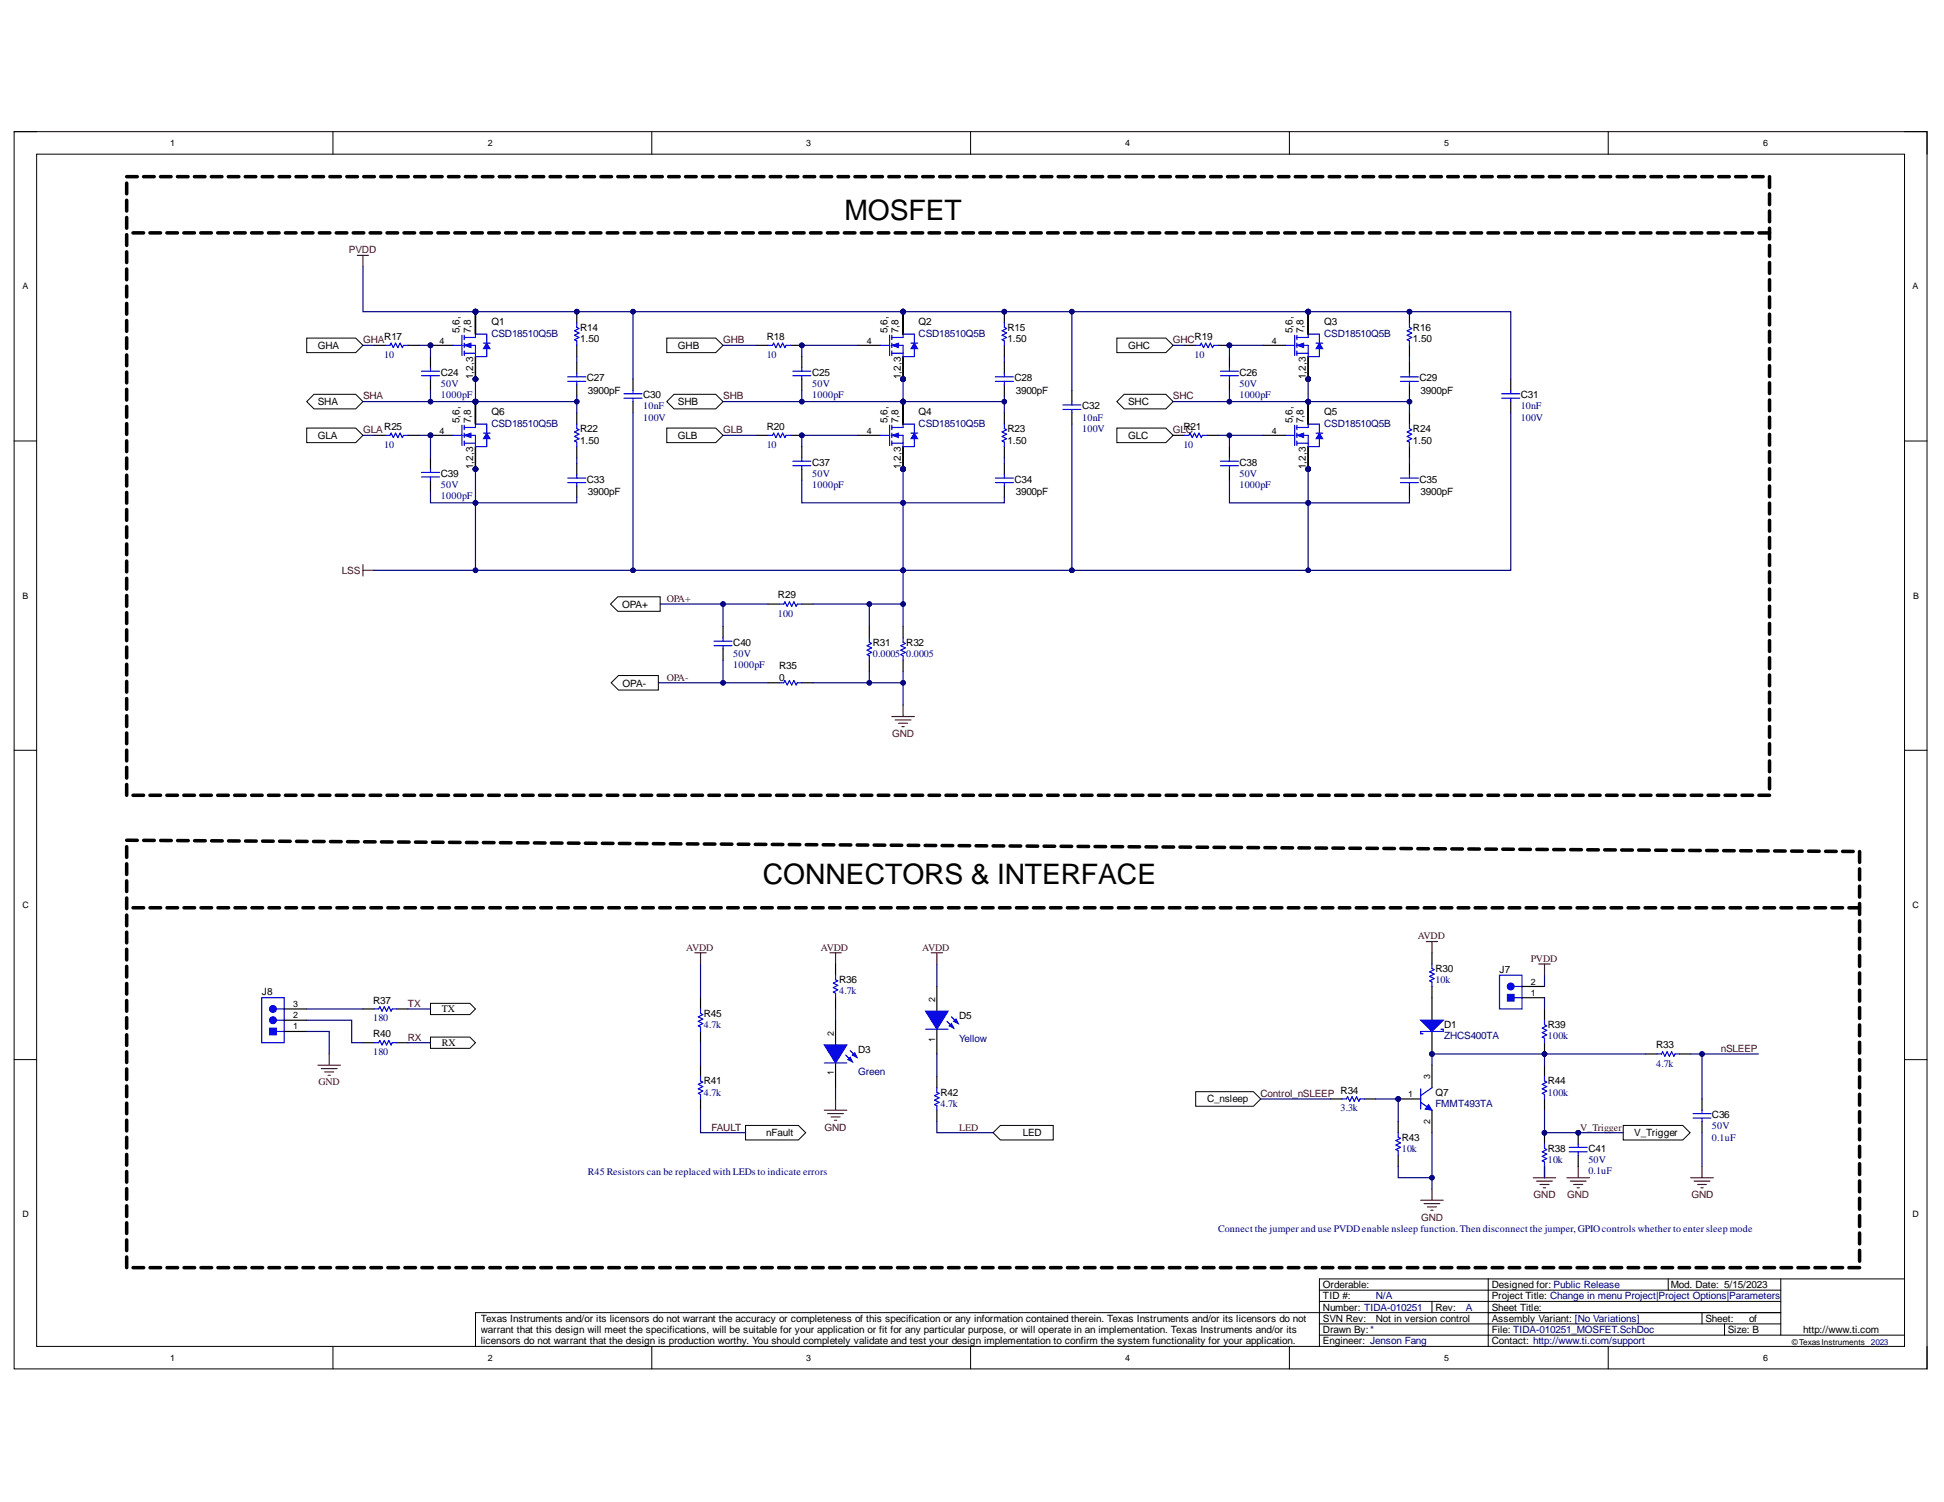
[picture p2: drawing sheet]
<svg xmlns="http://www.w3.org/2000/svg" width="279mm" height="216mm" viewBox="0 0 279 216" stroke-linecap="round" stroke-linejoin="round" font-family="sans-serif">
<defs><g id="words">
<g font-size="4.1">
<text x="121.4" y="31.6">MOSFET</text>
<text x="109.6" y="127">CONNECTORS &amp; INTERFACE</text>
</g>
<g font-size="1.4" fill="#800000">
<text x="50.2" y="36.4">PVDD</text>
<text x="52.2" y="49.3">GHA</text>
<text x="104" y="49.3">GHB</text>
<text x="168.6" y="49.3">GHC</text>
<text x="52.2" y="57.4">SHA</text>
<text x="104" y="57.4">SHB</text>
<text x="168.6" y="57.4">SHC</text>
<text x="52.2" y="62.2">GLA</text>
<text x="104" y="62.2">GLB</text>
<text x="168.6" y="62.2">GLC</text>
<text x="49.1" y="82.4">LSS</text>
<text x="95.8" y="86.5">OPA+</text>
<text x="95.8" y="97.8">OPA-</text>
<text x="128.2" y="106">GND</text>
<text x="98.6" y="136.6">AVDD</text>
<text x="118" y="136.6">AVDD</text>
<text x="132.5" y="136.6">AVDD</text>
<text x="203.8" y="135">AVDD</text>
<text x="220" y="138.3">PVDD</text>
<text x="58.6" y="144.8">TX</text>
<text x="58.6" y="149.6">RX</text>
<text x="247.3" y="151.2">nSLEEP</text>
<text x="45.8" y="156">GND</text>
<text x="181.2" y="157.7">Control_nSLEEP</text>
<text x="102.3" y="162.5">FAULT</text>
<text x="118.5" y="162.5">GND</text>
<text x="137.9" y="162.5">LED</text>
<text x="227.1" y="162.5">V_Trigger</text>
<text x="220.4" y="172.2">GND</text>
<text x="225.2" y="172.2">GND</text>
<text x="243.1" y="172.2">GND</text>
<text x="204.3" y="175.5">GND</text>
</g>
<g font-size="1.4">
<text x="66.1" y="47.9" transform="rotate(-90 66.1 47.9)">5,6,</text>
<text x="67.7" y="47.9" transform="rotate(-90 67.7 47.9)">7,8</text>
<text x="70.6" y="46.8">Q1</text>
<text x="83.4" y="47.5">R14</text>
<text x="127.5" y="47.9" transform="rotate(-90 127.5 47.9)">5,6,</text>
<text x="129.2" y="47.9" transform="rotate(-90 129.2 47.9)">7,8</text>
<text x="132" y="46.8">Q2</text>
<text x="144.8" y="47.5">R15</text>
<text x="185.7" y="47.9" transform="rotate(-90 185.7 47.9)">5,6,</text>
<text x="187.3" y="47.9" transform="rotate(-90 187.3 47.9)">7,8</text>
<text x="190.3" y="46.8">Q3</text>
<text x="203.1" y="47.5">R16</text>
<text x="45.7" y="50.1">GHA</text>
<text x="55.2" y="48.9">R17</text>
<text x="83.4" y="49.2">1.50</text>
<text x="97.4" y="50.1">GHB</text>
<text x="110.2" y="48.9">R18</text>
<text x="144.8" y="49.2">1.50</text>
<text x="162.1" y="50.1">GHC</text>
<text x="171.7" y="48.9">R19</text>
<text x="203.1" y="49.2">1.50</text>
<text x="45.7" y="58.3">SHA</text>
<text x="63.4" y="54">C24</text>
<text x="68" y="54.5" transform="rotate(-90 68 54.5)">1,2,3</text>
<text x="70.6" y="59.7">Q6</text>
<text x="84.3" y="54.8">C27</text>
<text x="84.5" y="56.6">3900pF</text>
<text x="92.4" y="57.3">C30</text>
<text x="97.4" y="58.3">SHB</text>
<text x="116.7" y="54">C25</text>
<text x="129.5" y="54.5" transform="rotate(-90 129.5 54.5)">1,2,3</text>
<text x="132" y="59.7">Q4</text>
<text x="145.8" y="54.8">C28</text>
<text x="146" y="56.6">3900pF</text>
<text x="155.5" y="58.9">C32</text>
<text x="162.1" y="58.3">SHC</text>
<text x="178.1" y="54">C26</text>
<text x="187.7" y="54.5" transform="rotate(-90 187.7 54.5)">1,2,3</text>
<text x="190.3" y="59.7">Q5</text>
<text x="204" y="54.8">C29</text>
<text x="204.2" y="56.6">3900pF</text>
<text x="218.6" y="57.3">C31</text>
<text x="45.7" y="63.1">GLA</text>
<text x="55.2" y="61.8">R25</text>
<text x="66.1" y="60.8" transform="rotate(-90 66.1 60.8)">5,6,</text>
<text x="67.7" y="60.8" transform="rotate(-90 67.7 60.8)">7,8</text>
<text x="83.4" y="63.8">1.50</text>
<text x="83.4" y="62.2">R22</text>
<text x="97.4" y="63.1">GLB</text>
<text x="110.2" y="61.8">R20</text>
<text x="127.5" y="60.8" transform="rotate(-90 127.5 60.8)">5,6,</text>
<text x="129.2" y="60.8" transform="rotate(-90 129.2 60.8)">7,8</text>
<text x="144.8" y="63.8">1.50</text>
<text x="144.8" y="62.2">R23</text>
<text x="162.1" y="63.1">GLC</text>
<text x="170.1" y="61.8">R21</text>
<text x="185.7" y="60.8" transform="rotate(-90 185.7 60.8)">5,6,</text>
<text x="187.3" y="60.8" transform="rotate(-90 187.3 60.8)">7,8</text>
<text x="203.1" y="63.8">1.50</text>
<text x="203.1" y="62.2">R24</text>
<text x="63.4" y="68.6">C39</text>
<text x="68" y="67.4" transform="rotate(-90 68 67.4)">1,2,3</text>
<text x="84.3" y="69.4">C33</text>
<text x="84.5" y="71.2">3900pF</text>
<text x="116.7" y="67">C37</text>
<text x="129.5" y="67.4" transform="rotate(-90 129.5 67.4)">1,2,3</text>
<text x="145.8" y="69.4">C34</text>
<text x="146" y="71.2">3900pF</text>
<text x="178.1" y="67">C38</text>
<text x="187.7" y="67.4" transform="rotate(-90 187.7 67.4)">1,2,3</text>
<text x="204" y="69.4">C35</text>
<text x="204.2" y="71.2">3900pF</text>
<text x="89.4" y="87.4">OPA+</text>
<text x="111.8" y="86">R29</text>
<text x="105.4" y="92.8">C40</text>
<text x="125.4" y="92.8">R31</text>
<text x="130.3" y="92.8">R32</text>
<text x="89.5" y="98.7">OPA-</text>
<text x="112" y="97.8">0</text>
<text x="112" y="96.2">R35</text>
<text x="37.6" y="143.1">J8</text>
<text x="120.6" y="141.3">R36</text>
<text x="206.3" y="139.7">R30</text>
<text x="215.5" y="139.9">J7</text>
<text x="53.6" y="144.3">R37</text>
<text x="53.6" y="149.1">R40</text>
<text x="63.5" y="145.5">TX</text>
<text x="101.2" y="146.2">R45</text>
<text x="137.9" y="146.5">D5</text>
<text x="207.6" y="147.8">D1</text>
<text x="222.4" y="147.8">R39</text>
<text x="63.5" y="150.3">RX</text>
<text x="101.2" y="155.8">R41</text>
<text x="123.3" y="151.4">D3</text>
<text x="222.4" y="155.8">R44</text>
<text x="238" y="150.7">R33</text>
<text x="135.2" y="157.5">R42</text>
<text x="173.5" y="158.5">C_nsleep</text>
<text x="192.7" y="157.2">R34</text>
<text x="206.3" y="157.5">Q7</text>
<text x="246" y="160.7">C36</text>
<text x="110.1" y="163.3">nFault</text>
<text x="147" y="163.3">LED</text>
<text x="201.5" y="164">R43</text>
<text x="222.4" y="165.6">R38</text>
<text x="228.3" y="165.6">C41</text>
<text x="234.9" y="163.3">V_Trigger</text>
<text x="190.1" y="185.2">Orderable:</text>
<text x="214.4" y="185.2">Designed for: Public Release</text>
<text x="240.1" y="185.2">Mod. Date: 5/15/2023</text>
<text x="69.1" y="190">Texas Instruments and/or its licensors do not warrant the accuracy or completeness of this specification or any information contained therein. Texas Instruments and/or its licensors do not</text>
<text x="69.1" y="191.6">warrant that this design will meet the specifications, will be suitable for your application or fit for any particular purpose, or will operate in an implementation. Texas Instruments and/or its</text>
<text x="190.1" y="191.6">Drawn By:*</text>
<text x="190.1" y="190">SVN Rev:</text>
<text x="190.1" y="188.4">Number: TIDA-010251</text>
<text x="190.1" y="186.8">TID #:</text>
<text x="197.8" y="190">Not in version control</text>
<text x="206.3" y="188.4">Rev:</text>
<text x="214.4" y="188.4">Sheet Title:</text>
<text x="214.4" y="191.6">File: TIDA-010251_MOSFET.SchDoc</text>
<text x="214.4" y="186.8">Project Title: Change in menu Project|Project Options|Parameters</text>
<text x="214.4" y="190">Assembly Variant: [No Variations]</text>
<text x="245.1" y="190">Sheet:</text>
<text x="248.3" y="191.6">Size: B</text>
<text x="251.4" y="190">of</text>
<text x="259.2" y="191.6">http://www.ti.com</text>
<text x="69.1" y="193.2">licensors do not warrant that the design is production worthy. You should completely validate and test your design implementation to confirm the system functionality for your application.</text>
<text x="190.1" y="193.2">Engineer: Jenson Fang</text>
<text x="214.4" y="193.2">Contact: http://www.ti.com/support</text>
</g>
<g font-size="1.4" fill="#000080">
<text x="55.2" y="51.4">10</text>
<text x="70.6" y="48.4">CSD18510Q5B</text>
<text x="110.2" y="51.4">10</text>
<text x="132" y="48.4">CSD18510Q5B</text>
<text x="171.7" y="51.4">10</text>
<text x="190.3" y="48.4">CSD18510Q5B</text>
<text x="63.4" y="55.6">50V</text>
<text x="63.4" y="57.3">1000pF</text>
<text x="92.4" y="58.9">10nF</text>
<text x="116.7" y="55.6">50V</text>
<text x="116.7" y="57.3">1000pF</text>
<text x="178.1" y="55.6">50V</text>
<text x="178.1" y="57.3">1000pF</text>
<text x="218.6" y="58.9">10nF</text>
<text x="55.2" y="64.4">10</text>
<text x="70.6" y="61.3">CSD18510Q5B</text>
<text x="92.4" y="60.5">100V</text>
<text x="110.2" y="64.4">10</text>
<text x="132" y="61.3">CSD18510Q5B</text>
<text x="155.5" y="60.5">10nF</text>
<text x="155.5" y="62.1">100V</text>
<text x="170.1" y="64.4">10</text>
<text x="190.3" y="61.3">CSD18510Q5B</text>
<text x="218.6" y="60.5">100V</text>
<text x="63.4" y="70.2">50V</text>
<text x="63.4" y="71.8">1000pF</text>
<text x="116.7" y="68.6">50V</text>
<text x="116.7" y="70.2">1000pF</text>
<text x="178.1" y="68.6">50V</text>
<text x="178.1" y="70.2">1000pF</text>
<text x="111.8" y="88.6">100</text>
<text x="105.4" y="94.5">50V</text>
<text x="125.4" y="94.5">0.0005</text>
<text x="130.3" y="94.5">0.0005</text>
<text x="105.4" y="96.1">1000pF</text>
<text x="120.6" y="142.9">4.7k</text>
<text x="206.3" y="141.3">10k</text>
<text x="53.6" y="146.8">180</text>
<text x="101.2" y="147.8">4.7k</text>
<text x="137.9" y="149.8">Yellow</text>
<text x="207.6" y="149.4">ZHCS400TA</text>
<text x="222.4" y="149.4">100k</text>
<text x="53.6" y="151.7">180</text>
<text x="123.3" y="154.6">Green</text>
<text x="238" y="153.3">4.7k</text>
<text x="101.2" y="157.5">4.7k</text>
<text x="135.2" y="159.1">4.7k</text>
<text x="192.7" y="159.7">3.3k</text>
<text x="206.3" y="159.1">FMMT493TA</text>
<text x="222.4" y="157.5">100k</text>
<text x="201.5" y="165.6">10k</text>
<text x="222.4" y="167.2">10k</text>
<text x="228.3" y="167.2">50V</text>
<text x="246" y="162.4">50V</text>
<text x="246" y="164">0.1uF</text>
<text x="84.5" y="168.9">R45 Resistors can be replaced with LEDs to indicate errors</text>
<text x="228.3" y="168.8">0.1uF</text>
<text x="175.1" y="177.1">Connect the jumper and use PVDDenable nsleep function.Then disconnect the jumper,GPIOcontrols whether to enter sleep mode</text>
<text x="197.8" y="186.8">N/A</text>
<text x="210.7" y="188.4">A</text>
</g>
<g font-size="1.3">
<text x="24.4" y="21">1</text>
<text x="70.1" y="21">2</text>
<text x="115.9" y="21">3</text>
<text x="161.7" y="21">4</text>
<text x="207.6" y="21">5</text>
<text x="253.4" y="21">6</text>
<text x="3.2" y="41.6">A</text>
<text x="274.9" y="41.6">A</text>
<text x="63.2" y="49.4">4</text>
<text x="124.6" y="49.4">4</text>
<text x="182.8" y="49.4">4</text>
<text x="63.2" y="62.3">4</text>
<text x="124.6" y="62.3">4</text>
<text x="182.8" y="62.3">4</text>
<text x="3.2" y="86.1">B</text>
<text x="275" y="86.1">B</text>
<text x="3.2" y="130.6">C</text>
<text x="274.9" y="130.6">C</text>
<text x="220" y="143.2">1</text>
<text x="220" y="141.6">2</text>
<text x="42.1" y="148">1</text>
<text x="42.1" y="146.4">2</text>
<text x="42.1" y="144.8">3</text>
<text x="119.9" y="148.9" transform="rotate(-90 119.9 148.9)">2</text>
<text x="134.4" y="149.8" transform="rotate(-90 134.4 149.8)">1</text>
<text x="134.4" y="144.1" transform="rotate(-90 134.4 144.1)">2</text>
<text x="119.9" y="154.6" transform="rotate(-90 119.9 154.6)">1</text>
<text x="205.5" y="155.1" transform="rotate(-90 205.5 155.1)">3</text>
<text x="202.4" y="157.7">1</text>
<text x="205.5" y="161.5" transform="rotate(-90 205.5 161.5)">2</text>
<text x="3.2" y="175">D</text>
<text x="274.9" y="175">D</text>
<text x="24.4" y="195.6">1</text>
<text x="70.1" y="195.6">2</text>
<text x="115.9" y="195.6">3</text>
<text x="161.7" y="195.6">4</text>
<text x="207.6" y="195.6">5</text>
<text x="253.4" y="195.6">6</text>
</g>
<text font-size="1.2" x="257.6" y="193.3">©TexasInstruments</text>
<text font-size="1.2" fill="#000080" x="268.9" y="193.3">2023</text>
</g></defs>
<path d="M2 18.9h275v177.9h-275z" fill="none" stroke="#000" stroke-width=".14"/>
<path d="M5.3 22.2h268.4v171.3h-268.4z" fill-rule="evenodd" fill="#fff"/>
<g fill="none" stroke="#000" stroke-width=".14">
<path d="M2 18.9h3.3M47.9 18.9v3.3M93.7 18.9v3.3M139.5 18.9v3.3M185.3 18.9v3.3M231.1 18.9v3.3M273.7 18.9h3.3v3.3M5.3 22.2h268.4v171.3h-268.4zM2 63.4h3.3M273.7 63.4h3.3M2 107.8h3.3M273.7 107.8h3.3"/>
<path d="M2 152.3h3.3M273.7 152.3h3.3M47.9 193.5v3.3M93.7 193.5v3.3M139.5 193.5v3.3M185.3 193.5v3.3M189.6 191.9h84.1M189.6 190.3h66.3M189.6 187.1h66.3M189.6 185.4h66.3M205.8 187.1v1.6M213.9 183.8v9.7"/>
<path d="M231.1 193.5v3.3M239.8 183.8v1.6M244.6 188.7v1.6M247.9 190.3v1.6M255.9 188.7h-187.6v4.8M255.9 183.8v8.1M273.7 183.8h-84.1v9.7M277 193.5v3.3"/>
</g>
<path d="M51.4 36.7h1.6M52.2 36.7v1.6" fill="none" stroke="#800000" stroke-width=".17"/>
<path d="M44.1 48.6h7l1.1 1-1.1 1.1h-7z" fill-rule="evenodd" fill="#fff"/>
<path d="M44.1 48.6h7l1.1 1-1.1 1.1h-7z" fill="none" stroke="#000" stroke-width=".14"/>
<path d="M45.1 56.7h6l1.1 1-1.1 1.1h-6l-1-1.1z" fill-rule="evenodd" fill="#fff"/>
<path d="M45.1 56.7h6l1.1 1-1.1 1.1h-6l-1-1.1z" fill="none" stroke="#000" stroke-width=".14"/>
<path d="M44.1 61.5h7l1.1 1.1-1.1 1h-7z" fill-rule="evenodd" fill="#fff"/>
<path d="M44.1 61.5h7l1.1 1.1-1.1 1h-7z" fill="none" stroke="#000" stroke-width=".14"/>
<path d="M53.8 49.6h1.6M58.6 49.6h1.7M53.8 62.6h1.6M58.6 62.6h1.7" fill="none" stroke="#000" stroke-width=".17"/>
<path d="M55.4 49.6h.6l.2-.3 .3 .7 .4-.7 .3 .7 .3-.7 .3 .7 .2-.4h.6M55.4 62.6h.6l.2-.3 .3 .6 .4-.6 .3 .6 .3-.6 .3 .6 .2-.3h.6" fill="none" stroke="#00f" stroke-width=".17"/>
<path d="M95.8 48.6h7.1l1 1-1 1.1h-7.1z" fill-rule="evenodd" fill="#fff"/>
<path d="M95.8 48.6h7.1l1 1-1 1.1h-7.1z" fill="none" stroke="#000" stroke-width=".14"/>
<path d="M95.8 57.7l1.1-1h6l1 1-1 1.1h-6z" fill-rule="evenodd" fill="#fff"/>
<path d="M95.8 57.7l1.1-1h6l1 1-1 1.1h-6z" fill="none" stroke="#000" stroke-width=".14"/>
<path d="M95.8 61.5h7.1l1 1.1-1 1h-7.1z" fill-rule="evenodd" fill="#fff"/>
<path d="M95.8 61.5h7.1l1 1.1-1 1h-7.1z" fill="none" stroke="#000" stroke-width=".14"/>
<circle cx="115.2" cy="49.6" r=".32" fill="#000080"/>
<circle cx="115.2" cy="49.6" r=".32" fill="none" stroke="#000080" stroke-width=".14"/>
<path d="M113.6 49.6h1.6" fill="none" stroke="#000" stroke-width=".17"/>
<circle cx="115.2" cy="49.6" r=".32" fill="#000080"/>
<circle cx="115.2" cy="49.6" r=".32" fill="none" stroke="#000080" stroke-width=".14"/>
<path d="M108.8 49.6h1.6" fill="none" stroke="#000" stroke-width=".17"/>
<path d="M110.4 49.6h.6l.2-.3 .3 .7 .3-.7 .4 .7 .3-.7 .3 .7 .2-.4h.6" fill="none" stroke="#00f" stroke-width=".17"/>
<circle cx="115.2" cy="62.6" r=".32" fill="#000080"/>
<circle cx="115.2" cy="62.6" r=".32" fill="none" stroke="#000080" stroke-width=".14"/>
<path d="M113.6 62.6h1.6" fill="none" stroke="#000" stroke-width=".17"/>
<circle cx="115.2" cy="62.6" r=".32" fill="#000080"/>
<circle cx="115.2" cy="62.6" r=".32" fill="none" stroke="#000080" stroke-width=".14"/>
<path d="M108.8 62.6h1.6" fill="none" stroke="#000" stroke-width=".17"/>
<path d="M110.4 62.6h.6l.2-.3 .3 .6 .3-.6 .4 .6 .3-.6 .3 .6 .2-.3h.6" fill="none" stroke="#00f" stroke-width=".17"/>
<path d="M160.5 48.6h7.1l1 1-1 1.1h-7.1z" fill-rule="evenodd" fill="#fff"/>
<path d="M160.5 48.6h7.1l1 1-1 1.1h-7.1z" fill="none" stroke="#000" stroke-width=".14"/>
<path d="M160.5 57.7l1.1-1h6l1 1-1 1.1h-6z" fill-rule="evenodd" fill="#fff"/>
<path d="M160.5 57.7l1.1-1h6l1 1-1 1.1h-6z" fill="none" stroke="#000" stroke-width=".14"/>
<path d="M160.5 61.5h7.1l1 1.1-1 1h-7.1z" fill-rule="evenodd" fill="#fff"/>
<path d="M160.5 61.5h7.1l1 1.1-1 1h-7.1z" fill="none" stroke="#000" stroke-width=".14"/>
<circle cx="176.7" cy="49.6" r=".32" fill="#000080"/>
<circle cx="176.7" cy="49.6" r=".32" fill="none" stroke="#000080" stroke-width=".14"/>
<path d="M175.1 49.6h1.6" fill="none" stroke="#000" stroke-width=".17"/>
<circle cx="176.7" cy="49.6" r=".32" fill="#000080"/>
<circle cx="176.7" cy="49.6" r=".32" fill="none" stroke="#000080" stroke-width=".14"/>
<path d="M170.2 49.6h1.6M168.6 62.6h1.6M173.5 62.6h1.6" fill="none" stroke="#000" stroke-width=".17"/>
<path d="M171.8 49.6h.7l.2-.3 .3 .7 .3-.7 .3 .7 .4-.7 .3 .7 .1-.4h.7M170.2 62.6h.7l.1-.3 .4 .6 .3-.6 .3 .6 .3-.6 .4 .6 .1-.3h.7" fill="none" stroke="#00f" stroke-width=".17"/>
<path d="M128.2 103h3.2M128.7 103.5h2.2M129.1 104h1.3M129.6 104.4h.4M129.8 101.4v1.6" fill="none" stroke="#800000" stroke-width=".17"/>
<path d="M88.8 85.8h6.1v2.1h-6.1l-1.1-1.1z" fill-rule="evenodd" fill="#fff"/>
<path d="M88.8 85.8h6.1v2.1h-6.1l-1.1-1.1z" fill="none" stroke="#000" stroke-width=".14"/>
<path d="M87.8 98.1l1.1-1h5.7v2.1h-5.7z" fill-rule="evenodd" fill="#fff"/>
<path d="M87.8 98.1l1.1-1h5.7v2.1h-5.7z" fill="none" stroke="#000" stroke-width=".14"/>
<path d="M99.9 137h1.6M100.7 137v1.6M119.3 137h1.6M120.1 137v1.6M133.8 137h1.7M134.6 137v1.6M118.5 159.6h3.2M120.1 158v1.6M119 160.1h2.2M119.4 160.6h1.3M119.9 161h.4" fill="none" stroke="#800000" stroke-width=".17"/>
<path d="M107.2 161.8h7.6l1 1-1 1.1h-7.6z" fill-rule="evenodd" fill="#fff"/>
<path d="M107.2 161.8h7.6l1 1-1 1.1h-7.6z" fill="none" stroke="#000" stroke-width=".14"/>
<circle cx="201" cy="158" r=".33" fill="#000080"/>
<circle cx="201" cy="158" r=".33" fill="none" stroke="#000080" stroke-width=".14"/>
<path d="M201 158h3.2M205.8 153.1v3.3" fill="none" stroke="#000" stroke-width=".17"/>
<circle cx="201" cy="158" r=".33" fill="#000080"/>
<circle cx="201" cy="158" r=".33" fill="none" stroke="#000080" stroke-width=".14"/>
<path d="M205.8 159.6v3.2" fill="none" stroke="#000" stroke-width=".17"/>
<path d="M204.2 158.5l1.6 1.1M204.2 156.5v2.9M205.8 156.4l-1.6 1.1" fill="none" stroke="#00f" stroke-width=".17"/>
<path d="M205.3 158.8l.5 .8-1-.2z" fill="#00f"/>
<path d="M205.3 158.8l.5 .8-1-.2z" fill="none" stroke="#00f" stroke-width=".14"/>
<path d="M191.2 158h1.7M196.1 158h1.6" fill="none" stroke="#000" stroke-width=".17"/>
<path d="M192.9 158h.6l.2-.4 .3 .7 .3-.7 .3 .7 .4-.7 .3 .7 .2-.3h.6" fill="none" stroke="#00f" stroke-width=".17"/>
<path d="M205 135.3h1.6M205.8 135.3v1.6M221.2 138.6h1.6M222 138.6v1.6M204.2 172.5h3.2M204.7 173h2.2M205.2 173.5h1.3M205.6 174h.4M205.8 170.9v1.6" fill="none" stroke="#800000" stroke-width=".17"/>
<path d="M215.5 140.2h3.2v4.8h-3.2z" fill-rule="evenodd" fill="#fff"/>
<path d="M215.5 140.2h3.2v4.8h-3.2zM217.6 141.8h1.1" fill="none" stroke="#00f" stroke-width=".17"/>
<circle cx="217.1" cy="141.8" r=".49" fill="#00f"/>
<g fill="none" stroke="#00f" stroke-width=".17">
<path d="M217.6 143.4h1.1"/>
<circle cx="217.1" cy="141.8" r=".49"/>
</g>
<path d="M218.7 143.4h3.3M218.7 141.8h3.3" fill="none" stroke="#000" stroke-width=".17"/>
<path d="M216.6 142.9h1v1h-1z" fill-rule="evenodd" fill="#00f"/>
<path d="M216.6 142.9h1v1h-1z" fill="none" stroke="#00f" stroke-width=".14"/>
<path d="M243 169.3h3.2M243.5 169.8h2.3M244 170.3h1.3M244.5 170.7h.3M244.6 167.7v1.6" fill="none" stroke="#800000" stroke-width=".17"/>
<path d="M205.8 136.9v1.7M205.8 141.8v1.6" fill="none" stroke="#000" stroke-width=".17"/>
<path d="M205.8 138.6v.6l.3 .2-.6 .3 .6 .3-.6 .3 .6 .4-.6 .3 .3 .2v.6" fill="none" stroke="#00f" stroke-width=".17"/>
<circle cx="205.8" cy="151.5" r=".32" fill="#000080"/>
<circle cx="205.8" cy="151.5" r=".32" fill="none" stroke="#000080" stroke-width=".14"/>
<path d="M205.8 143.4v3.2M205.8 148.3v3.2" fill="none" stroke="#000" stroke-width=".17"/>
<circle cx="205.8" cy="151.5" r=".32" fill="#000080"/>
<circle cx="205.8" cy="151.5" r=".32" fill="none" stroke="#000080" stroke-width=".14"/>
<path d="M204.2 146.6h3.2l-1.6 1.7z" fill="#00f"/>
<path d="M204.2 146.6h3.2l-1.6 1.7zM207.1 147.9h.3v.4h-3.2v.3h.3" fill="none" stroke="#00f" stroke-width=".17"/>
<path d="M171.8 156.9h8.3l1.1 1.1-1.1 1h-8.3z" fill-rule="evenodd" fill="#fff"/>
<path d="M171.8 156.9h8.3l1.1 1.1-1.1 1h-8.3z" fill="none" stroke="#000" stroke-width=".14"/>
<path d="M142.7 162.8l1.1-1h7.6v2.1h-7.6z" fill-rule="evenodd" fill="#fff"/>
<path d="M142.7 162.8l1.1-1h7.6v2.1h-7.6z" fill="none" stroke="#000" stroke-width=".14"/>
<circle cx="68.3" cy="44.8" r=".32" fill="#000080"/>
<circle cx="68.3" cy="44.8" r=".32" fill="none" stroke="#000080" stroke-width=".14"/>
<circle cx="61.9" cy="49.6" r=".32" fill="#000080"/>
<circle cx="61.9" cy="49.6" r=".32" fill="none" stroke="#000080" stroke-width=".14"/>
<circle cx="68.3" cy="54.5" r=".32" fill="#000080"/>
<circle cx="68.3" cy="54.5" r=".32" fill="none" stroke="#000080" stroke-width=".14"/>
<circle cx="68.3" cy="54.5" r=".32" fill="#000080"/>
<circle cx="68.3" cy="54.5" r=".32" fill="none" stroke="#000080" stroke-width=".14"/>
<circle cx="68.3" cy="54.5" r=".32" fill="#000080"/>
<circle cx="68.3" cy="54.5" r=".32" fill="none" stroke="#000080" stroke-width=".14"/>
<circle cx="68.3" cy="44.8" r=".32" fill="#000080"/>
<circle cx="68.3" cy="44.8" r=".32" fill="none" stroke="#000080" stroke-width=".14"/>
<circle cx="68.3" cy="44.8" r=".32" fill="#000080"/>
<circle cx="68.3" cy="44.8" r=".32" fill="none" stroke="#000080" stroke-width=".14"/>
<circle cx="68.3" cy="44.8" r=".32" fill="#000080"/>
<circle cx="68.3" cy="44.8" r=".32" fill="none" stroke="#000080" stroke-width=".14"/>
<circle cx="68.3" cy="44.8" r=".32" fill="#000080"/>
<circle cx="68.3" cy="44.8" r=".32" fill="none" stroke="#000080" stroke-width=".14"/>
<path d="M68.3 44.8v3.2" fill="none" stroke="#000" stroke-width=".17"/>
<circle cx="68.3" cy="44.8" r=".32" fill="#000080"/>
<circle cx="68.3" cy="44.8" r=".32" fill="none" stroke="#000080" stroke-width=".14"/>
<path d="M61.9 49.6h3.2" fill="none" stroke="#000" stroke-width=".17"/>
<circle cx="61.9" cy="49.6" r=".32" fill="#000080"/>
<circle cx="61.9" cy="49.6" r=".32" fill="none" stroke="#000080" stroke-width=".14"/>
<path d="M68.3 51.3v3.2" fill="none" stroke="#000" stroke-width=".17"/>
<circle cx="68.3" cy="54.5" r=".32" fill="#000080"/>
<circle cx="68.3" cy="54.5" r=".32" fill="none" stroke="#000080" stroke-width=".14"/>
<path d="M65.1 49.6h1.3M66.4 48.2v2.9M66.7 48.5h1.6M66.7 49.6h1.6v1.7M66.7 50.8h1.6M66.7 48.2v.6M66.7 49.3v.7M66.7 50.4v.7" fill="none" stroke="#00f" stroke-width=".17"/>
<path d="M66.7 49.6l1-.3v.7z" fill="#00f"/>
<path d="M66.7 49.6l1-.3v.7z" fill="none" stroke="#00f" stroke-width=".14"/>
<path d="M68.3 48v.5" fill="none" stroke="#00f" stroke-width=".17"/>
<path d="M68.3 51.3v3.2" fill="none" stroke="#000" stroke-width=".17"/>
<circle cx="68.3" cy="54.5" r=".32" fill="#000080"/>
<circle cx="68.3" cy="54.5" r=".32" fill="none" stroke="#000080" stroke-width=".14"/>
<path d="M68.3 51.3v3.2" fill="none" stroke="#000" stroke-width=".17"/>
<circle cx="68.3" cy="54.5" r=".32" fill="#000080"/>
<circle cx="68.3" cy="54.5" r=".32" fill="none" stroke="#000080" stroke-width=".14"/>
<path d="M68.3 44.8v3.2" fill="none" stroke="#000" stroke-width=".17"/>
<circle cx="68.3" cy="44.8" r=".32" fill="#000080"/>
<circle cx="68.3" cy="44.8" r=".32" fill="none" stroke="#000080" stroke-width=".14"/>
<path d="M68.3 44.8v3.2" fill="none" stroke="#000" stroke-width=".17"/>
<circle cx="68.3" cy="44.8" r=".32" fill="#000080"/>
<circle cx="68.3" cy="44.8" r=".32" fill="none" stroke="#000080" stroke-width=".14"/>
<path d="M70 49.3l.4 .8h-.9z" fill="#00f"/>
<path d="M70 49.3l.4 .8h-.9z" fill="none" stroke="#00f" stroke-width=".14"/>
<path d="M69.5 49.3h.9M70 48v1.3M70 50.1v1.2" fill="none" stroke="#00f" stroke-width=".17"/>
<path d="M68.3 44.8v3.2" fill="none" stroke="#000" stroke-width=".17"/>
<circle cx="68.3" cy="44.8" r=".32" fill="#000080"/>
<circle cx="68.3" cy="44.8" r=".32" fill="none" stroke="#000080" stroke-width=".14"/>
<path d="M68.3 48h1.7M68.3 51.3h1.7" fill="none" stroke="#00f" stroke-width=".17"/>
<path d="M68.3 44.8v3.2" fill="none" stroke="#000" stroke-width=".17"/>
<circle cx="68.3" cy="44.8" r=".32" fill="#000080"/>
<circle cx="68.3" cy="44.8" r=".32" fill="none" stroke="#000080" stroke-width=".14"/>
<circle cx="68.3" cy="57.7" r=".32" fill="#000080"/>
<circle cx="68.3" cy="57.7" r=".32" fill="none" stroke="#000080" stroke-width=".14"/>
<circle cx="61.9" cy="62.6" r=".32" fill="#000080"/>
<circle cx="61.9" cy="62.6" r=".32" fill="none" stroke="#000080" stroke-width=".14"/>
<circle cx="68.3" cy="67.4" r=".32" fill="#000080"/>
<circle cx="68.3" cy="67.4" r=".32" fill="none" stroke="#000080" stroke-width=".14"/>
<circle cx="68.3" cy="67.4" r=".32" fill="#000080"/>
<circle cx="68.3" cy="67.4" r=".32" fill="none" stroke="#000080" stroke-width=".14"/>
<circle cx="68.3" cy="67.4" r=".32" fill="#000080"/>
<circle cx="68.3" cy="67.4" r=".32" fill="none" stroke="#000080" stroke-width=".14"/>
<circle cx="68.3" cy="57.7" r=".32" fill="#000080"/>
<circle cx="68.3" cy="57.7" r=".32" fill="none" stroke="#000080" stroke-width=".14"/>
<circle cx="68.3" cy="57.7" r=".32" fill="#000080"/>
<circle cx="68.3" cy="57.7" r=".32" fill="none" stroke="#000080" stroke-width=".14"/>
<circle cx="68.3" cy="57.7" r=".32" fill="#000080"/>
<circle cx="68.3" cy="57.7" r=".32" fill="none" stroke="#000080" stroke-width=".14"/>
<circle cx="68.3" cy="57.7" r=".32" fill="#000080"/>
<circle cx="68.3" cy="57.7" r=".32" fill="none" stroke="#000080" stroke-width=".14"/>
<path d="M68.3 57.7v3.3" fill="none" stroke="#000" stroke-width=".17"/>
<circle cx="68.3" cy="57.7" r=".32" fill="#000080"/>
<circle cx="68.3" cy="57.7" r=".32" fill="none" stroke="#000080" stroke-width=".14"/>
<path d="M61.9 62.6h3.2" fill="none" stroke="#000" stroke-width=".17"/>
<circle cx="61.9" cy="62.6" r=".32" fill="#000080"/>
<circle cx="61.9" cy="62.6" r=".32" fill="none" stroke="#000080" stroke-width=".14"/>
<path d="M68.3 64.2v3.2" fill="none" stroke="#000" stroke-width=".17"/>
<circle cx="68.3" cy="67.4" r=".32" fill="#000080"/>
<circle cx="68.3" cy="67.4" r=".32" fill="none" stroke="#000080" stroke-width=".14"/>
<path d="M65.1 62.6h1.3M66.4 61.1v2.9M66.7 61.4h1.6M66.7 62.6h1.6v1.6M66.7 63.7h1.6M66.7 61.1v.7M66.7 62.3v.6M66.7 63.4v.6" fill="none" stroke="#00f" stroke-width=".17"/>
<path d="M66.7 62.6l1-.3v.6z" fill="#00f"/>
<path d="M66.7 62.6l1-.3v.6z" fill="none" stroke="#00f" stroke-width=".14"/>
<path d="M68.3 61v.4" fill="none" stroke="#00f" stroke-width=".17"/>
<path d="M68.3 64.2v3.2" fill="none" stroke="#000" stroke-width=".17"/>
<circle cx="68.3" cy="67.4" r=".32" fill="#000080"/>
<circle cx="68.3" cy="67.4" r=".32" fill="none" stroke="#000080" stroke-width=".14"/>
<path d="M68.3 64.2v3.2" fill="none" stroke="#000" stroke-width=".17"/>
<circle cx="68.3" cy="67.4" r=".32" fill="#000080"/>
<circle cx="68.3" cy="67.4" r=".32" fill="none" stroke="#000080" stroke-width=".14"/>
<path d="M68.3 57.7v3.3" fill="none" stroke="#000" stroke-width=".17"/>
<circle cx="68.3" cy="57.7" r=".32" fill="#000080"/>
<circle cx="68.3" cy="57.7" r=".32" fill="none" stroke="#000080" stroke-width=".14"/>
<path d="M68.3 57.7v3.3" fill="none" stroke="#000" stroke-width=".17"/>
<circle cx="68.3" cy="57.7" r=".32" fill="#000080"/>
<circle cx="68.3" cy="57.7" r=".32" fill="none" stroke="#000080" stroke-width=".14"/>
<path d="M70 62.3l.4 .8h-.9z" fill="#00f"/>
<path d="M70 62.3l.4 .8h-.9z" fill="none" stroke="#00f" stroke-width=".14"/>
<path d="M69.5 62.3h.9M70 61v1.3M70 63.1v1.1" fill="none" stroke="#00f" stroke-width=".17"/>
<path d="M68.3 57.7v3.3" fill="none" stroke="#000" stroke-width=".17"/>
<circle cx="68.3" cy="57.7" r=".32" fill="#000080"/>
<circle cx="68.3" cy="57.7" r=".32" fill="none" stroke="#000080" stroke-width=".14"/>
<path d="M68.3 61h1.7M68.3 64.2h1.7" fill="none" stroke="#00f" stroke-width=".17"/>
<path d="M68.3 57.7v3.3" fill="none" stroke="#000" stroke-width=".17"/>
<circle cx="68.3" cy="57.7" r=".32" fill="#000080"/>
<circle cx="68.3" cy="57.7" r=".32" fill="none" stroke="#000080" stroke-width=".14"/>
<circle cx="129.8" cy="57.7" r=".32" fill="#000080"/>
<circle cx="129.8" cy="57.7" r=".32" fill="none" stroke="#000080" stroke-width=".14"/>
<circle cx="129.8" cy="67.4" r=".32" fill="#000080"/>
<circle cx="129.8" cy="67.4" r=".32" fill="none" stroke="#000080" stroke-width=".14"/>
<circle cx="129.8" cy="67.4" r=".32" fill="#000080"/>
<circle cx="129.8" cy="67.4" r=".32" fill="none" stroke="#000080" stroke-width=".14"/>
<circle cx="129.8" cy="67.4" r=".32" fill="#000080"/>
<circle cx="129.8" cy="67.4" r=".32" fill="none" stroke="#000080" stroke-width=".14"/>
<circle cx="129.8" cy="57.7" r=".32" fill="#000080"/>
<circle cx="129.8" cy="57.7" r=".32" fill="none" stroke="#000080" stroke-width=".14"/>
<circle cx="129.8" cy="57.7" r=".32" fill="#000080"/>
<circle cx="129.8" cy="57.7" r=".32" fill="none" stroke="#000080" stroke-width=".14"/>
<circle cx="129.8" cy="57.7" r=".32" fill="#000080"/>
<circle cx="129.8" cy="57.7" r=".32" fill="none" stroke="#000080" stroke-width=".14"/>
<circle cx="129.8" cy="57.7" r=".32" fill="#000080"/>
<circle cx="129.8" cy="57.7" r=".32" fill="none" stroke="#000080" stroke-width=".14"/>
<path d="M129.8 57.7v3.3" fill="none" stroke="#000" stroke-width=".17"/>
<circle cx="129.8" cy="57.7" r=".32" fill="#000080"/>
<circle cx="129.8" cy="57.7" r=".32" fill="none" stroke="#000080" stroke-width=".14"/>
<path d="M123.3 62.6h3.3M129.8 64.2v3.2" fill="none" stroke="#000" stroke-width=".17"/>
<circle cx="129.8" cy="67.4" r=".32" fill="#000080"/>
<circle cx="129.8" cy="67.4" r=".32" fill="none" stroke="#000080" stroke-width=".14"/>
<path d="M126.6 62.6h1.3M127.9 61.1v2.9M128.2 61.4h1.6M128.2 62.6h1.6v1.6M128.2 63.7h1.6M128.2 61.1v.7M128.2 62.3v.6M128.2 63.4v.6" fill="none" stroke="#00f" stroke-width=".17"/>
<path d="M128.2 62.6l.9-.3v.6z" fill="#00f"/>
<path d="M128.2 62.6l.9-.3v.6z" fill="none" stroke="#00f" stroke-width=".14"/>
<path d="M129.8 61v.4" fill="none" stroke="#00f" stroke-width=".17"/>
<path d="M129.8 64.2v3.2" fill="none" stroke="#000" stroke-width=".17"/>
<circle cx="129.8" cy="67.4" r=".32" fill="#000080"/>
<circle cx="129.8" cy="67.4" r=".32" fill="none" stroke="#000080" stroke-width=".14"/>
<path d="M129.8 64.2v3.2" fill="none" stroke="#000" stroke-width=".17"/>
<circle cx="129.8" cy="67.4" r=".32" fill="#000080"/>
<circle cx="129.8" cy="67.4" r=".32" fill="none" stroke="#000080" stroke-width=".14"/>
<path d="M129.8 57.7v3.3" fill="none" stroke="#000" stroke-width=".17"/>
<circle cx="129.8" cy="57.7" r=".32" fill="#000080"/>
<circle cx="129.8" cy="57.7" r=".32" fill="none" stroke="#000080" stroke-width=".14"/>
<path d="M129.8 57.7v3.3" fill="none" stroke="#000" stroke-width=".17"/>
<circle cx="129.8" cy="57.7" r=".32" fill="#000080"/>
<circle cx="129.8" cy="57.7" r=".32" fill="none" stroke="#000080" stroke-width=".14"/>
<path d="M131.4 62.3l.5 .8h-1z" fill="#00f"/>
<path d="M131.4 62.3l.5 .8h-1z" fill="none" stroke="#00f" stroke-width=".14"/>
<path d="M130.9 62.3h1M131.4 61v1.3M131.4 63.1v1.1" fill="none" stroke="#00f" stroke-width=".17"/>
<path d="M129.8 57.7v3.3" fill="none" stroke="#000" stroke-width=".17"/>
<circle cx="129.8" cy="57.7" r=".32" fill="#000080"/>
<circle cx="129.8" cy="57.7" r=".32" fill="none" stroke="#000080" stroke-width=".14"/>
<path d="M129.8 61h1.6M129.8 64.2h1.6" fill="none" stroke="#00f" stroke-width=".17"/>
<path d="M129.8 57.7v3.3" fill="none" stroke="#000" stroke-width=".17"/>
<circle cx="129.8" cy="57.7" r=".32" fill="#000080"/>
<circle cx="129.8" cy="57.7" r=".32" fill="none" stroke="#000080" stroke-width=".14"/>
<circle cx="129.8" cy="44.8" r=".32" fill="#000080"/>
<circle cx="129.8" cy="44.8" r=".32" fill="none" stroke="#000080" stroke-width=".14"/>
<circle cx="129.8" cy="54.5" r=".32" fill="#000080"/>
<circle cx="129.8" cy="54.5" r=".32" fill="none" stroke="#000080" stroke-width=".14"/>
<circle cx="129.8" cy="54.5" r=".32" fill="#000080"/>
<circle cx="129.8" cy="54.5" r=".32" fill="none" stroke="#000080" stroke-width=".14"/>
<circle cx="129.8" cy="54.5" r=".32" fill="#000080"/>
<circle cx="129.8" cy="54.5" r=".32" fill="none" stroke="#000080" stroke-width=".14"/>
<circle cx="129.8" cy="44.8" r=".32" fill="#000080"/>
<circle cx="129.8" cy="44.8" r=".32" fill="none" stroke="#000080" stroke-width=".14"/>
<circle cx="129.8" cy="44.8" r=".32" fill="#000080"/>
<circle cx="129.8" cy="44.8" r=".32" fill="none" stroke="#000080" stroke-width=".14"/>
<circle cx="129.8" cy="44.8" r=".32" fill="#000080"/>
<circle cx="129.8" cy="44.8" r=".32" fill="none" stroke="#000080" stroke-width=".14"/>
<circle cx="129.8" cy="44.8" r=".32" fill="#000080"/>
<circle cx="129.8" cy="44.8" r=".32" fill="none" stroke="#000080" stroke-width=".14"/>
<path d="M129.8 44.8v3.2" fill="none" stroke="#000" stroke-width=".17"/>
<circle cx="129.8" cy="44.8" r=".32" fill="#000080"/>
<circle cx="129.8" cy="44.8" r=".32" fill="none" stroke="#000080" stroke-width=".14"/>
<path d="M123.3 49.6h3.3M129.8 51.3v3.2" fill="none" stroke="#000" stroke-width=".17"/>
<circle cx="129.8" cy="54.5" r=".32" fill="#000080"/>
<circle cx="129.8" cy="54.5" r=".32" fill="none" stroke="#000080" stroke-width=".14"/>
<path d="M126.6 49.6h1.3M127.9 48.2v2.9M128.2 48.5h1.6M128.2 49.6h1.6v1.7M128.2 50.8h1.6M128.2 48.2v.6M128.2 49.3v.7M128.2 50.4v.7" fill="none" stroke="#00f" stroke-width=".17"/>
<path d="M128.2 49.6l.9-.3v.7z" fill="#00f"/>
<path d="M128.2 49.6l.9-.3v.7z" fill="none" stroke="#00f" stroke-width=".14"/>
<path d="M129.8 48v.5" fill="none" stroke="#00f" stroke-width=".17"/>
<path d="M129.8 51.3v3.2" fill="none" stroke="#000" stroke-width=".17"/>
<circle cx="129.8" cy="54.5" r=".32" fill="#000080"/>
<circle cx="129.8" cy="54.5" r=".32" fill="none" stroke="#000080" stroke-width=".14"/>
<path d="M129.8 51.3v3.2" fill="none" stroke="#000" stroke-width=".17"/>
<circle cx="129.8" cy="54.5" r=".32" fill="#000080"/>
<circle cx="129.8" cy="54.5" r=".32" fill="none" stroke="#000080" stroke-width=".14"/>
<path d="M129.8 44.8v3.2" fill="none" stroke="#000" stroke-width=".17"/>
<circle cx="129.8" cy="44.8" r=".32" fill="#000080"/>
<circle cx="129.8" cy="44.8" r=".32" fill="none" stroke="#000080" stroke-width=".14"/>
<path d="M129.8 44.8v3.2" fill="none" stroke="#000" stroke-width=".17"/>
<circle cx="129.8" cy="44.8" r=".32" fill="#000080"/>
<circle cx="129.8" cy="44.8" r=".32" fill="none" stroke="#000080" stroke-width=".14"/>
<path d="M131.4 49.3l.5 .8h-1z" fill="#00f"/>
<path d="M131.4 49.3l.5 .8h-1z" fill="none" stroke="#00f" stroke-width=".14"/>
<path d="M130.9 49.3h1M131.4 48v1.3M131.4 50.1v1.2" fill="none" stroke="#00f" stroke-width=".17"/>
<path d="M129.8 44.8v3.2" fill="none" stroke="#000" stroke-width=".17"/>
<circle cx="129.8" cy="44.8" r=".32" fill="#000080"/>
<circle cx="129.8" cy="44.8" r=".32" fill="none" stroke="#000080" stroke-width=".14"/>
<path d="M129.8 48h1.6M129.8 51.3h1.6" fill="none" stroke="#00f" stroke-width=".17"/>
<path d="M129.8 44.8v3.2" fill="none" stroke="#000" stroke-width=".17"/>
<circle cx="129.8" cy="44.8" r=".32" fill="#000080"/>
<circle cx="129.8" cy="44.8" r=".32" fill="none" stroke="#000080" stroke-width=".14"/>
<circle cx="188" cy="44.8" r=".32" fill="#000080"/>
<circle cx="188" cy="44.8" r=".32" fill="none" stroke="#000080" stroke-width=".14"/>
<circle cx="188" cy="54.5" r=".32" fill="#000080"/>
<circle cx="188" cy="54.5" r=".32" fill="none" stroke="#000080" stroke-width=".14"/>
<circle cx="188" cy="54.5" r=".32" fill="#000080"/>
<circle cx="188" cy="54.5" r=".32" fill="none" stroke="#000080" stroke-width=".14"/>
<circle cx="188" cy="54.5" r=".32" fill="#000080"/>
<circle cx="188" cy="54.5" r=".32" fill="none" stroke="#000080" stroke-width=".14"/>
<circle cx="188" cy="44.8" r=".32" fill="#000080"/>
<circle cx="188" cy="44.8" r=".32" fill="none" stroke="#000080" stroke-width=".14"/>
<circle cx="188" cy="44.8" r=".32" fill="#000080"/>
<circle cx="188" cy="44.8" r=".32" fill="none" stroke="#000080" stroke-width=".14"/>
<circle cx="188" cy="44.8" r=".32" fill="#000080"/>
<circle cx="188" cy="44.8" r=".32" fill="none" stroke="#000080" stroke-width=".14"/>
<circle cx="188" cy="44.8" r=".32" fill="#000080"/>
<circle cx="188" cy="44.8" r=".32" fill="none" stroke="#000080" stroke-width=".14"/>
<path d="M188 44.8v3.2" fill="none" stroke="#000" stroke-width=".17"/>
<circle cx="188" cy="44.8" r=".32" fill="#000080"/>
<circle cx="188" cy="44.8" r=".32" fill="none" stroke="#000080" stroke-width=".14"/>
<path d="M181.5 49.6h3.3M188 51.3v3.2" fill="none" stroke="#000" stroke-width=".17"/>
<circle cx="188" cy="54.5" r=".32" fill="#000080"/>
<circle cx="188" cy="54.5" r=".32" fill="none" stroke="#000080" stroke-width=".14"/>
<path d="M184.8 49.6h1.3M186.1 48.2v2.9M186.4 48.5h1.6M186.4 49.6h1.6v1.7M186.4 50.8h1.6M186.4 48.2v.6M186.4 49.3v.7M186.4 50.5v.6" fill="none" stroke="#00f" stroke-width=".17"/>
<path d="M186.4 49.6l1-.3v.7z" fill="#00f"/>
<path d="M186.4 49.6l1-.3v.7z" fill="none" stroke="#00f" stroke-width=".14"/>
<path d="M188 48v.5" fill="none" stroke="#00f" stroke-width=".17"/>
<path d="M188 51.3v3.2" fill="none" stroke="#000" stroke-width=".17"/>
<circle cx="188" cy="54.5" r=".32" fill="#000080"/>
<circle cx="188" cy="54.5" r=".32" fill="none" stroke="#000080" stroke-width=".14"/>
<path d="M188 51.3v3.2" fill="none" stroke="#000" stroke-width=".17"/>
<circle cx="188" cy="54.5" r=".32" fill="#000080"/>
<circle cx="188" cy="54.5" r=".32" fill="none" stroke="#000080" stroke-width=".14"/>
<path d="M188 44.8v3.2" fill="none" stroke="#000" stroke-width=".17"/>
<circle cx="188" cy="44.8" r=".32" fill="#000080"/>
<circle cx="188" cy="44.8" r=".32" fill="none" stroke="#000080" stroke-width=".14"/>
<path d="M188 44.8v3.2" fill="none" stroke="#000" stroke-width=".17"/>
<circle cx="188" cy="44.8" r=".32" fill="#000080"/>
<circle cx="188" cy="44.8" r=".32" fill="none" stroke="#000080" stroke-width=".14"/>
<path d="M189.6 49.3l.5 .8h-1z" fill="#00f"/>
<path d="M189.6 49.3l.5 .8h-1z" fill="none" stroke="#00f" stroke-width=".14"/>
<path d="M189.1 49.3h1M189.6 48v1.3M189.6 50.1v1.2" fill="none" stroke="#00f" stroke-width=".17"/>
<path d="M188 44.8v3.2" fill="none" stroke="#000" stroke-width=".17"/>
<circle cx="188" cy="44.8" r=".32" fill="#000080"/>
<circle cx="188" cy="44.8" r=".32" fill="none" stroke="#000080" stroke-width=".14"/>
<path d="M188 48h1.6M188 51.3h1.6" fill="none" stroke="#00f" stroke-width=".17"/>
<path d="M188 44.8v3.2" fill="none" stroke="#000" stroke-width=".17"/>
<circle cx="188" cy="44.8" r=".32" fill="#000080"/>
<circle cx="188" cy="44.8" r=".32" fill="none" stroke="#000080" stroke-width=".14"/>
<circle cx="188" cy="57.7" r=".32" fill="#000080"/>
<circle cx="188" cy="57.7" r=".32" fill="none" stroke="#000080" stroke-width=".14"/>
<circle cx="188" cy="67.4" r=".32" fill="#000080"/>
<circle cx="188" cy="67.4" r=".32" fill="none" stroke="#000080" stroke-width=".14"/>
<circle cx="188" cy="67.4" r=".32" fill="#000080"/>
<circle cx="188" cy="67.4" r=".32" fill="none" stroke="#000080" stroke-width=".14"/>
<circle cx="188" cy="67.4" r=".32" fill="#000080"/>
<circle cx="188" cy="67.4" r=".32" fill="none" stroke="#000080" stroke-width=".14"/>
<circle cx="188" cy="57.7" r=".32" fill="#000080"/>
<circle cx="188" cy="57.7" r=".32" fill="none" stroke="#000080" stroke-width=".14"/>
<circle cx="188" cy="57.7" r=".32" fill="#000080"/>
<circle cx="188" cy="57.7" r=".32" fill="none" stroke="#000080" stroke-width=".14"/>
<circle cx="188" cy="57.7" r=".32" fill="#000080"/>
<circle cx="188" cy="57.7" r=".32" fill="none" stroke="#000080" stroke-width=".14"/>
<circle cx="188" cy="57.7" r=".32" fill="#000080"/>
<circle cx="188" cy="57.7" r=".32" fill="none" stroke="#000080" stroke-width=".14"/>
<path d="M188 57.7v3.3" fill="none" stroke="#000" stroke-width=".17"/>
<circle cx="188" cy="57.7" r=".32" fill="#000080"/>
<circle cx="188" cy="57.7" r=".32" fill="none" stroke="#000080" stroke-width=".14"/>
<path d="M181.5 62.6h3.3M188 64.2v3.2" fill="none" stroke="#000" stroke-width=".17"/>
<circle cx="188" cy="67.4" r=".32" fill="#000080"/>
<circle cx="188" cy="67.4" r=".32" fill="none" stroke="#000080" stroke-width=".14"/>
<path d="M184.8 62.6h1.3M186.1 61.1v2.9M186.4 61.4h1.6M186.4 62.6h1.6v1.6M186.4 63.7h1.6M186.4 61.1v.7M186.4 62.3v.6M186.4 63.4v.6" fill="none" stroke="#00f" stroke-width=".17"/>
<path d="M186.4 62.6l1-.3v.6z" fill="#00f"/>
<path d="M186.4 62.6l1-.3v.6z" fill="none" stroke="#00f" stroke-width=".14"/>
<path d="M188 61v.4" fill="none" stroke="#00f" stroke-width=".17"/>
<path d="M188 64.2v3.2" fill="none" stroke="#000" stroke-width=".17"/>
<circle cx="188" cy="67.4" r=".32" fill="#000080"/>
<circle cx="188" cy="67.4" r=".32" fill="none" stroke="#000080" stroke-width=".14"/>
<path d="M188 64.2v3.2" fill="none" stroke="#000" stroke-width=".17"/>
<circle cx="188" cy="67.4" r=".32" fill="#000080"/>
<circle cx="188" cy="67.4" r=".32" fill="none" stroke="#000080" stroke-width=".14"/>
<path d="M188 57.7v3.3" fill="none" stroke="#000" stroke-width=".17"/>
<circle cx="188" cy="57.7" r=".32" fill="#000080"/>
<circle cx="188" cy="57.7" r=".32" fill="none" stroke="#000080" stroke-width=".14"/>
<path d="M188 57.7v3.3" fill="none" stroke="#000" stroke-width=".17"/>
<circle cx="188" cy="57.7" r=".32" fill="#000080"/>
<circle cx="188" cy="57.7" r=".32" fill="none" stroke="#000080" stroke-width=".14"/>
<path d="M189.6 62.3l.5 .8h-1z" fill="#00f"/>
<path d="M189.6 62.3l.5 .8h-1z" fill="none" stroke="#00f" stroke-width=".14"/>
<path d="M189.1 62.3h1M189.6 61v1.3M189.6 63.1v1.1" fill="none" stroke="#00f" stroke-width=".17"/>
<path d="M188 57.7v3.3" fill="none" stroke="#000" stroke-width=".17"/>
<circle cx="188" cy="57.7" r=".32" fill="#000080"/>
<circle cx="188" cy="57.7" r=".32" fill="none" stroke="#000080" stroke-width=".14"/>
<path d="M188 61h1.6M188 64.2h1.6" fill="none" stroke="#00f" stroke-width=".17"/>
<path d="M188 57.7v3.3" fill="none" stroke="#000" stroke-width=".17"/>
<circle cx="188" cy="57.7" r=".32" fill="#000080"/>
<circle cx="188" cy="57.7" r=".32" fill="none" stroke="#000080" stroke-width=".14"/>
<circle cx="82.9" cy="44.8" r=".32" fill="#000080"/>
<circle cx="82.9" cy="44.8" r=".32" fill="none" stroke="#000080" stroke-width=".14"/>
<path d="M82.9 44.8v1.6" fill="none" stroke="#000" stroke-width=".17"/>
<circle cx="82.9" cy="44.8" r=".32" fill="#000080"/>
<circle cx="82.9" cy="44.8" r=".32" fill="none" stroke="#000080" stroke-width=".14"/>
<path d="M82.9 49.6v1.7M82.9 52.1v1.6M82.9 55.3v1.6M82.9 59.3v1.7M82.9 64.2v1.6M82.9 66.6v1.6M82.9 69.9v1.6" fill="none" stroke="#000" stroke-width=".17"/>
<path d="M81.6 54.2h2.6M81.6 54.8h2.6M82.9 46.4v.7l.3 .1-.6 .3 .6 .4-.6 .3 .6 .3-.6 .3 .3 .2v.6M82.9 53.7v.5M82.9 54.8v.5M81.6 68.7h2.6M81.6 69.4h2.6M82.9 61v.6l.3 .2-.6 .3 .6 .3-.6 .3 .6 .4-.6 .3 .3 .1v.7M82.9 68.2v.5M82.9 69.4v.5" fill="none" stroke="#00f" stroke-width=".17"/>
<circle cx="144.3" cy="44.8" r=".32" fill="#000080"/>
<circle cx="144.3" cy="44.8" r=".32" fill="none" stroke="#000080" stroke-width=".14"/>
<path d="M144.3 44.8v1.6" fill="none" stroke="#000" stroke-width=".17"/>
<circle cx="144.3" cy="44.8" r=".32" fill="#000080"/>
<circle cx="144.3" cy="44.8" r=".32" fill="none" stroke="#000080" stroke-width=".14"/>
<path d="M144.3 49.6v1.7M144.3 52.1v1.6M144.3 55.3v1.6M144.3 59.3v1.7M144.3 64.2v1.6M144.3 66.6v1.6M144.3 69.9v1.6" fill="none" stroke="#000" stroke-width=".17"/>
<path d="M143.1 54.2h2.5M143.1 54.8h2.5M144.3 46.4v.7l.4 .1-.7 .3 .7 .4-.7 .3 .7 .3-.7 .3 .3 .2v.6M144.3 53.7v.5M144.3 54.8v.5M143.1 68.7h2.5M143.1 69.4h2.5M144.3 61v.6l.4 .2-.7 .3 .7 .3-.7 .3 .7 .4-.7 .3 .3 .1v.7M144.3 68.2v.5M144.3 69.4v.5" fill="none" stroke="#00f" stroke-width=".17"/>
<circle cx="202.6" cy="44.8" r=".32" fill="#000080"/>
<circle cx="202.6" cy="44.8" r=".32" fill="none" stroke="#000080" stroke-width=".14"/>
<path d="M202.6 44.8v1.6" fill="none" stroke="#000" stroke-width=".17"/>
<circle cx="202.6" cy="44.8" r=".32" fill="#000080"/>
<circle cx="202.6" cy="44.8" r=".32" fill="none" stroke="#000080" stroke-width=".14"/>
<path d="M202.6 49.6v1.7M202.6 52.1v1.6M202.6 55.3v1.6M202.6 59.3v1.7M202.6 64.2v1.6M202.6 66.6v1.6M202.6 69.9v1.6" fill="none" stroke="#000" stroke-width=".17"/>
<path d="M201.3 54.2h2.6M201.3 54.8h2.6M202.6 46.4v.7l.3 .1-.7 .3 .7 .4-.7 .3 .7 .3-.7 .3 .4 .2v.6M202.6 53.7v.5M202.6 54.8v.5M201.3 68.7h2.6M201.3 69.4h2.6M202.6 61v.6l.3 .2-.7 .3 .7 .3-.7 .3 .7 .4-.7 .3 .4 .2v.6M202.6 68.2v.5M202.6 69.4v.5" fill="none" stroke="#00f" stroke-width=".17"/>
<path d="M52.2 81.2v1.6M52.2 82h1.6" fill="none" stroke="#800000" stroke-width=".17"/>
<g fill="none" stroke="#000" stroke-width=".51">
<path d="M18.2 25.4h1.5M18.2 26.3v1.6M18.2 28.8v1.5M18.2 31.3v1.5M18.2 33.7v1.6M18.2 36.2v1.5M18.2 38.7v1.5M19.1 33.5h1.5M20.6 25.4h1.6M21.6 33.5h1.5M23.1 25.4h1.5M24 33.5h1.5"/>
<path d="M25.5 25.4h1.5M26.4 33.5h1.5M27.9 25.4h1.6M28.9 33.5h1.5M30.4 25.4h1.5M31.3 33.5h1.5M32.8 25.4h1.5M33.7 33.5h1.5M35.2 25.4h1.6M36.2 33.5h1.5M37.7 25.4h1.5M38.6 33.5h1.5"/>
<path d="M40.1 25.4h1.5M41 33.5h1.5M42.5 25.4h1.6M43.5 33.5h1.5M45 25.4h1.5M45.9 33.5h1.5M47.4 25.4h1.5M48.3 33.5h1.6M49.9 25.4h1.5M50.8 33.5h1.5M52.3 25.4h1.5M53.2 33.5h1.5"/>
<path d="M54.7 25.4h1.5M55.6 33.5h1.6M57.2 25.4h1.5M58.1 33.5h1.5M59.6 25.4h1.5M60.5 33.5h1.5M62 25.4h1.5M62.9 33.5h1.6M64.5 25.4h1.5M65.4 33.5h1.5M66.9 25.4h1.5M67.8 33.5h1.5"/>
<path d="M69.3 25.4h1.5M70.2 33.5h1.6M71.8 25.4h1.5M72.7 33.5h1.5M74.2 25.4h1.5M75.1 33.5h1.5M76.6 25.4h1.5M77.5 33.5h1.6M79.1 25.4h1.5M80 33.5h1.5M81.5 25.4h1.5M82.4 33.5h1.5"/>
<path d="M83.9 25.4h1.5M84.8 33.5h1.6M86.4 25.4h1.5M87.3 33.5h1.5M88.8 25.4h1.5M89.7 33.5h1.5M91.2 25.4h1.6M92.1 33.5h1.6M93.7 25.4h1.5M94.6 33.5h1.5M96.1 25.4h1.5M97 33.5h1.5"/>
<path d="M98.5 25.4h1.6M99.4 33.5h1.6M101 25.4h1.5M101.9 33.5h1.5M103.4 25.4h1.5M104.3 33.5h1.5M105.8 25.4h1.6M106.7 33.5h1.6M108.3 25.4h1.5M109.2 33.5h1.5M110.7 25.4h1.5M111.6 33.5h1.5"/>
<path d="M113.1 25.4h1.6M114.1 33.5h1.5M115.6 25.4h1.5M116.5 33.5h1.5M118 25.4h1.5M118.9 33.5h1.5M120.4 25.4h1.6M121.4 33.5h1.5M122.9 25.4h1.5M123.8 33.5h1.5M125.3 25.4h1.5M126.2 33.5h1.5"/>
<path d="M127.7 25.4h1.6M128.7 33.5h1.5M130.2 25.4h1.5M131.1 33.5h1.5M132.6 25.4h1.5M133.5 33.5h1.5M135 25.4h1.6M136 33.5h1.5M137.5 25.4h1.5M138.4 33.5h1.5M139.9 25.4h1.5M140.8 33.5h1.6"/>
<path d="M142.4 25.4h1.5M143.3 33.5h1.5M144.8 25.4h1.5M145.7 33.5h1.5M147.2 25.4h1.5M148.1 33.5h1.6M149.7 25.4h1.5M150.6 33.5h1.5M152.1 25.4h1.5M153 33.5h1.5M154.5 25.4h1.5M155.4 33.5h1.6"/>
<path d="M157 25.4h1.5M157.9 33.5h1.5M159.4 25.4h1.5M160.3 33.5h1.5M161.8 25.4h1.5M162.7 33.5h1.6M164.3 25.4h1.5M165.2 33.5h1.5M166.7 25.4h1.5M167.6 33.5h1.5M169.1 25.4h1.5M170 33.5h1.6"/>
<path d="M171.6 25.4h1.5M172.5 33.5h1.5M174 25.4h1.5M174.9 33.5h1.5M176.4 25.4h1.5M177.3 33.5h1.6M178.9 25.4h1.5M179.8 33.5h1.5M181.3 25.4h1.5M182.2 33.5h1.5M183.7 25.4h1.6M184.6 33.5h1.6"/>
<path d="M186.2 25.4h1.5M187.1 33.5h1.5M188.6 25.4h1.5M189.5 33.5h1.5M191 25.4h1.6M191.9 33.5h1.6M193.5 25.4h1.5M194.4 33.5h1.5M195.9 25.4h1.5M196.8 33.5h1.5M198.3 25.4h1.6M199.3 33.5h1.5"/>
<path d="M200.8 25.4h1.5M201.7 33.5h1.5M203.2 25.4h1.5M204.1 33.5h1.5M205.6 25.4h1.6M206.5 33.5h1.6M208.1 25.4h1.5M209 33.5h1.5M210.5 25.4h1.5M211.4 33.5h1.5M212.9 25.4h1.6M213.9 33.5h1.5"/>
<path d="M215.4 25.4h1.5M216.3 33.5h1.5M217.8 25.4h1.5M218.7 33.5h1.5M220.2 25.4h1.6M221.2 33.5h1.5M222.7 25.4h1.5M223.6 33.5h1.5M225.1 25.4h1.5M226 33.5h1.5M227.5 25.4h1.6M228.5 33.5h1.5"/>
<path d="M230 25.4h1.5M230.9 33.5h1.5M232.4 25.4h1.5M233.3 33.5h1.6M234.9 25.4h1.5M235.8 33.5h1.5M237.3 25.4h1.5M238.2 33.5h1.5M239.7 25.4h1.5M240.6 33.5h1.6M242.2 25.4h1.5M243.1 33.5h1.5"/>
<path d="M244.6 25.4h1.5M245.5 33.5h1.5M247 25.4h1.5M247.9 33.5h1.6M249.5 25.4h1.5M250.4 33.5h1.5M251.9 25.4h1.5M252.8 33.5h1.5M254.3 25.4v1.5M254.3 27.9v1.5M254.3 30.3v1.6M254.3 32.8v1.5"/>
<path d="M254.3 35.3v1.5M254.3 37.7v1.6M18.2 41.1v1.6M18.2 43.6v1.6M18.2 46.1v1.5M18.2 48.5v1.6M18.2 51v1.6M18.2 53.5v1.5M18.2 56v1.5M18.2 58.4v1.6M254.3 40.2v1.6M254.3 42.7v1.5"/>
<path d="M254.3 45.2v1.5M254.3 47.6v1.6M254.3 50.1v1.5M254.3 52.6v1.5M254.3 55v1.6M254.3 57.5v1.5M254.3 60v1.5M18.2 60.9v1.5M18.2 63.4v1.5M18.2 65.8v1.6M18.2 68.3v1.6M18.2 70.8v1.5"/>
<path d="M18.2 73.2v1.6M18.2 75.7v1.6M18.2 78.2v1.5M254.3 62.4v1.6M254.3 64.9v1.6M254.3 67.4v1.5M254.3 69.9v1.5M254.3 72.3v1.6M254.3 74.8v1.5M254.3 77.3v1.5M254.3 79.7v1.6M18.2 80.7v1.5"/>
<path d="M18.2 83.1v1.6M18.2 85.6v1.5M18.2 88.1v1.5M18.2 90.5v1.6M18.2 93v1.6M18.2 95.5v1.5M18.2 97.9v1.6M254.3 82.2v1.5M254.3 84.7v1.5M254.3 87.1v1.6M254.3 89.6v1.6M254.3 92.1v1.5"/>
<path d="M254.3 94.6v1.5M254.3 97v1.6M254.3 99.5v1.5M18.2 100.4v1.6M18.2 102.9v1.5M18.2 105.4v1.5M18.2 107.8v1.6M18.2 110.3v1.5M18.2 112.8v1.5M19.1 114.3h1.5M21.6 114.3h1.5M24 114.3h1.5"/>
<path d="M26.4 114.3h1.5M28.9 114.3h1.5M31.3 114.3h1.5M33.7 114.3h1.5M36.2 114.3h1.5M38.6 114.3h1.5M41 114.3h1.5M43.5 114.3h1.5M45.9 114.3h1.5M48.3 114.3h1.6M50.8 114.3h1.5M53.2 114.3h1.5"/>
<path d="M55.6 114.3h1.6M58.1 114.3h1.5M60.5 114.3h1.5M62.9 114.3h1.6M65.4 114.3h1.5M67.8 114.3h1.5M70.2 114.3h1.6M72.7 114.3h1.5M75.1 114.3h1.5M77.5 114.3h1.6M80 114.3h1.5M82.4 114.3h1.5"/>
<path d="M84.8 114.3h1.6M87.3 114.3h1.5M89.7 114.3h1.5M92.1 114.3h1.6M94.6 114.3h1.5M97 114.3h1.5M99.4 114.3h1.6M101.9 114.3h1.5M104.3 114.3h1.5M106.7 114.3h1.6M109.2 114.3h1.5M111.6 114.3h1.5"/>
<path d="M114.1 114.3h1.5M116.5 114.3h1.5M118.9 114.3h1.5M121.4 114.3h1.5M123.8 114.3h1.5M126.2 114.3h1.5M128.7 114.3h1.5M131.1 114.3h1.5M133.5 114.3h1.5M136 114.3h1.5M138.4 114.3h1.5M140.8 114.3h1.6"/>
<path d="M143.3 114.3h1.5M145.7 114.3h1.5M148.1 114.3h1.6M150.6 114.3h1.5M153 114.3h1.5M155.4 114.3h1.6M157.9 114.3h1.5M160.3 114.3h1.5M162.7 114.3h1.6M165.2 114.3h1.5M167.6 114.3h1.5M170 114.3h1.6"/>
<path d="M172.5 114.3h1.5M174.9 114.3h1.5M177.3 114.3h1.6M179.8 114.3h1.5M182.2 114.3h1.5M184.6 114.3h1.6M187.1 114.3h1.5M189.5 114.3h1.5M191.9 114.3h1.6M194.4 114.3h1.5M196.8 114.3h1.5M199.3 114.3h1.5"/>
<path d="M201.7 114.3h1.5M204.1 114.3h1.5M206.5 114.3h1.6M209 114.3h1.5M211.4 114.3h1.5M213.9 114.3h1.5M216.3 114.3h1.5M218.7 114.3h1.5M221.2 114.3h1.5M223.6 114.3h1.5M226 114.3h1.5M228.5 114.3h1.5"/>
<path d="M230.9 114.3h1.5M233.3 114.3h1.6M235.8 114.3h1.5M238.2 114.3h1.5M240.6 114.3h1.6M243.1 114.3h1.5M245.5 114.3h1.5M247.9 114.3h1.6M250.4 114.3h1.5M252.8 114.3h1.5M254.3 102v1.5M254.3 104.4v1.6"/>
<path d="M254.3 106.9v1.5M254.3 109.4v1.5M254.3 111.8v1.6M18.2 121.7v1.5M18.2 124.2v1.5M18.2 126.6v1.6M18.2 129.1v1.5M18.2 131.5v1.6M18.2 134v1.5M18.2 136.4v1.6M18.2 138.9v1.5M18.2 120.8h1.5"/>
<path d="M19.1 130.5h1.5M20.6 120.8h1.6M21.6 130.5h1.5M23.1 120.8h1.5M24 130.5h1.5M25.5 120.8h1.6M26.4 130.5h1.6M28 120.8l1.5 .1M28.9 130.5h1.5M30.4 120.9h1.5M31.3 130.5h1.6M32.9 120.9h1.5"/>
<path d="M33.8 130.5h1.5M35.3 120.9h1.5M36.2 130.5h1.5M37.7 120.9h1.6M38.7 130.5h1.5M40.2 120.9h1.5M41.1 130.5h1.5M42.6 120.9h1.5M43.5 130.5h1.6M45.1 121h1.5M46 130.5h1.5M47.5 121h1.5"/>
<path d="M48.4 130.5h1.5M49.9 121h1.6M50.9 130.5h1.5M52.4 121h1.5M53.3 130.5h1.5M54.8 121h1.6M55.7 130.5h1.6M57.3 121h1.5M58.2 130.5h1.5M59.7 121l1.5 .1M60.6 130.5h1.6M62.2 121.1h1.5"/>
<path d="M63.1 130.5h1.5M64.6 121.1h1.5M65.5 130.5h1.5M67 121.1h1.6M68 130.5h1.5M69.5 121.1h1.5M70.4 130.5h1.5M71.9 121.1h1.5M72.8 130.5h1.6M74.4 121.1l1.5 .1M75.3 130.5h1.5M76.8 121.2h1.5"/>
<path d="M77.7 130.5h1.5M79.2 121.2h1.6M80.2 130.5h1.5M81.7 121.2h1.5M82.6 130.5h1.5M84.1 121.2h1.6M85 130.5h1.6M86.6 121.2h1.5M87.5 130.5h1.5M89 121.2h1.5M89.9 130.5h1.6M91.5 121.3h1.5"/>
<path d="M92.4 130.5h1.5M93.9 121.3h1.5M94.8 130.5h1.5M96.3 121.3h1.6M97.3 130.5h1.5M98.8 121.3h1.5M99.7 130.5h1.5M101.2 121.3h1.6M102.1 130.5h1.6M103.7 121.3h1.5M104.6 130.5h1.5M106.1 121.4h1.5"/>
<path d="M107 130.5h1.5M108.5 121.4h1.6M109.5 130.5h1.5M111 121.4h1.5M111.9 130.5h1.5M113.4 121.4h1.6M114.3 130.5h1.6M115.9 121.4h1.5M116.8 130.5h1.5M118.3 121.4h1.5M119.2 130.5h1.6M120.8 121.4l1.5 .1"/>
<path d="M121.7 130.5h1.5M123.2 121.5h1.5M124.1 130.5h1.5M125.6 121.5h1.6M126.6 130.5h1.5M128.1 121.5h1.5M129 130.5h1.5M130.5 121.5h1.5M131.4 130.5h1.6M133 121.5h1.5M133.9 130.5h1.5M135.4 121.5l1.5 .1"/>
<path d="M136.3 130.5h1.5M137.8 121.6h1.6M138.8 130.5h1.5M140.3 121.6h1.5M141.2 130.5h1.5M142.7 121.6h1.6M143.6 130.5h1.6M145.2 121.6h1.5M146.1 130.5h1.5M147.6 121.6h1.5M148.5 130.5h1.6M150.1 121.6h1.5"/>
<path d="M151 130.5h1.5M152.5 121.7h1.5M153.4 130.5h1.5M154.9 121.7h1.6M155.9 130.5h1.5M157.4 121.7h1.5M158.3 130.5h1.5M159.8 121.7h1.5M160.7 130.5h1.6M162.3 121.7h1.5M163.2 130.5h1.5M164.7 121.7h1.5"/>
<path d="M165.6 130.5h1.5M167.1 121.7l1.6 .1M168.1 130.5h1.5M169.6 121.8h1.5M170.5 130.5h1.5M172 121.8h1.6M172.9 130.5h1.6M174.5 121.8h1.5M175.4 130.5h1.5M176.9 121.8h1.5M177.8 130.5h1.6M179.4 121.8h1.5"/>
<path d="M180.3 130.5h1.5M181.8 121.8l1.5 .1M182.7 130.5h1.5M184.2 121.9h1.6M185.2 130.5h1.5M186.7 121.9h1.5M187.6 130.5h1.5M189.1 121.9h1.6M190 130.5h1.6M191.6 121.9h1.5M192.5 130.5h1.5M194 121.9h1.5"/>
<path d="M194.9 130.5h1.6M196.5 121.9h1.5M197.4 130.5h1.5M198.9 122h1.5M199.8 130.5h1.5M201.3 122h1.6M202.3 130.5h1.5M203.8 122h1.5M204.7 130.5h1.5M206.2 122h1.5M207.1 130.5h1.6M208.7 122h1.5"/>
<path d="M209.6 130.5h1.5M211.1 122h1.5M212 130.5h1.5M213.5 122.1h1.6M214.5 130.5h1.5M216 122.1h1.5M216.9 130.5h1.5M218.4 122.1h1.6M219.3 130.5h1.6M220.9 122.1h1.5M221.8 130.5h1.5M223.3 122.1h1.5"/>
<path d="M224.2 130.5h1.5M225.7 122.1h1.6M226.7 130.5h1.5M228.2 122.1l1.5 .1M229.1 130.5h1.5M230.6 122.2h1.6M231.6 130.5h1.5M233.1 122.2h1.5M234 130.5h1.5M235.5 122.2h1.5M236.4 130.5h1.6M238 122.2h1.5"/>
<path d="M238.9 130.5h1.5M240.4 122.2h1.5M241.3 130.5h1.5M242.8 122.2l1.6 .1M243.8 130.5h1.5M245.3 122.3h1.5M246.2 130.5h1.5M247.7 122.3h1.6M248.6 130.5h1.6M250.2 122.3h1.5M251.1 130.5h1.5M252.6 122.3h1.5"/>
<path d="M253.5 130.5h1.6M255.1 122.3h1.5M256 130.5h1.5M257.5 122.3h1.5M258.4 130.5h1.5M259.9 122.3l1.6 .1M260.8 130.5h1.6M262.4 122.4h1.5M263.3 130.5h1.5M264.8 122.4h1.5M265.7 130.5h1.6M267.3 122.4v1.6"/>
<path d="M267.3 124.9v1.5M267.3 127.4v1.5M267.3 129.9v1.5M267.3 132.4v1.5M267.3 134.9v1.5M267.3 137.4v1.5M267.3 139.9v1.5M18.2 141.4v1.5M18.2 143.8v1.6M18.2 146.3v1.5M18.2 148.7v1.6M18.2 151.2v1.5"/>
<path d="M18.2 153.7v1.5M18.2 156.1v1.5M18.2 158.6v1.5M267.3 142.3v1.6M267.3 144.8v1.6M267.3 147.3v1.6M267.3 149.8v1.6M267.3 152.3v1.6M267.3 154.8v1.6M267.3 157.3v1.6M267.3 159.8v1.5M18.2 161v1.6"/>
<path d="M18.2 163.5v1.5M18.2 165.9v1.6M18.2 168.4v1.5M18.2 170.9v1.5M18.2 173.3v1.5M18.2 175.8v1.5M18.2 178.2v1.6M267.3 162.3v1.5M267.3 164.8v1.5M267.3 167.3v1.5M267.3 169.8v1.5M267.3 172.2v1.6"/>
<path d="M267.3 174.7v1.6M267.3 177.2v1.6M267.3 179.7v1.6M18.2 180.7v1.5M19.1 182.2h1.5M21.6 182.2h1.5M24 182.2h1.5M26.5 182.2h1.5M28.9 182.2h1.5M31.3 182.2h1.6M33.8 182.2h1.5M36.2 182.2h1.5"/>
<path d="M38.7 182.2h1.5M41.1 182.2h1.5M43.5 182.2h1.6M46 182.2h1.5M48.4 182.2h1.5M50.9 182.2h1.5M53.3 182.2h1.5M55.7 182.2h1.6M58.2 182.2h1.5M60.6 182.2h1.6M63.1 182.2h1.5M65.5 182.2h1.5"/>
<path d="M68 182.2h1.5M70.4 182.2h1.5M72.8 182.2h1.6M75.3 182.2h1.5M77.7 182.2h1.6M80.2 182.2h1.5M82.6 182.2h1.5M85 182.2h1.6M87.5 182.2h1.5M89.9 182.2h1.6M92.4 182.2h1.5M94.8 182.2h1.5"/>
<path d="M97.3 182.2h1.5M99.7 182.2h1.5M102.1 182.2h1.6M104.6 182.2h1.5M107 182.2h1.5M109.5 182.2h1.5M111.9 182.2h1.5M114.4 182.2h1.5M116.8 182.2h1.5M119.2 182.2h1.6M121.7 182.2h1.5M124.1 182.2h1.5"/>
<path d="M126.6 182.2h1.5M129 182.2h1.5M131.4 182.2h1.6M133.9 182.2h1.5M136.3 182.2h1.5M138.8 182.2h1.5M141.2 182.2h1.5M143.7 182.2h1.5M146.1 182.2h1.5M148.5 182.2h1.6M151 182.2h1.5M153.4 182.2h1.5"/>
<path d="M155.9 182.2h1.5M158.3 182.2h1.5M160.7 182.2h1.6M163.2 182.2h1.5M165.6 182.2h1.6M168.1 182.2h1.5M170.5 182.2h1.5M172.9 182.2h1.6M175.4 182.2h1.5M177.8 182.2h1.6M180.3 182.2h1.5M182.7 182.2h1.5"/>
<path d="M185.2 182.2h1.5M187.6 182.2h1.5M190 182.2h1.6M192.5 182.2h1.5M194.9 182.2h1.6M197.4 182.2h1.5M199.8 182.2h1.5M202.3 182.2h1.5M204.7 182.2h1.5M207.1 182.2h1.6M209.6 182.2h1.5M212 182.2h1.5"/>
<path d="M214.5 182.2h1.5M216.9 182.2h1.5M219.3 182.2h1.6M221.8 182.2h1.5M224.2 182.2h1.5M226.7 182.2h1.5M229.1 182.2h1.5M231.6 182.2h1.5M234 182.2h1.5M236.4 182.2h1.6M238.9 182.2h1.5M241.3 182.2h1.5"/>
<path d="M243.8 182.2h1.5M246.2 182.2h1.5M248.6 182.2h1.6M251.1 182.2h1.5M253.5 182.2h1.6M256 182.2h1.5M258.4 182.2h1.5M260.8 182.2h1.6M263.3 182.2h1.5M265.7 182.2h1.6"/>
</g>
<circle cx="222" cy="162.8" r=".32" fill="#000080"/>
<circle cx="222" cy="162.8" r=".32" fill="none" stroke="#000080" stroke-width=".14"/>
<path d="M222 162.8v1.6" fill="none" stroke="#000" stroke-width=".17"/>
<circle cx="222" cy="162.8" r=".32" fill="#000080"/>
<circle cx="222" cy="162.8" r=".32" fill="none" stroke="#000080" stroke-width=".14"/>
<path d="M222 167.7v1.6" fill="none" stroke="#000" stroke-width=".17"/>
<path d="M222 164.4v.7l.3 .1-.6 .4 .6 .3-.6 .3 .6 .3-.6 .4 .3 .1v.7" fill="none" stroke="#00f" stroke-width=".17"/>
<path d="M220.4 169.3h3.2M220.8 169.8h2.3M221.3 170.3h1.3M221.8 170.7h.3M222 167.7v1.6" fill="none" stroke="#800000" stroke-width=".17"/>
<path d="M233.3 161.8h8.6l1 1-1 1.1h-8.6z" fill-rule="evenodd" fill="#fff"/>
<path d="M233.3 161.8h8.6l1 1-1 1.1h-8.6z" fill="none" stroke="#000" stroke-width=".14"/>
<g fill="none" stroke="#000" stroke-width=".17">
<path d="M61.9 51.3v1.6M61.9 54.5v1.6M91 54.5v1.6M91 57.7v1.6M115.2 51.3v1.6M115.2 54.5v1.6M154.1 56.1v1.6M154.1 59.3v1.7M176.7 51.3v1.6M176.7 54.5v1.6M217.1 54.5v1.6M217.1 57.7v1.6"/>
<path d="M61.9 65.8v1.6M61.9 69v1.7M115.2 64.2v1.6M115.2 67.4v1.6M176.7 64.2v1.6M176.7 67.4v1.6M103.9 90.1v1.6M103.9 93.3v1.6M124.9 90.1v1.6M124.9 94.9v1.6M129.8 90.1v1.6M129.8 94.9v1.6"/>
</g>
<g fill="none" stroke="#00f" stroke-width=".17">
<path d="M60.6 53.4h2.6M60.6 54h2.6M61.9 52.9v.5M61.9 54v.5M89.7 56.6h2.6M89.7 57.2h2.6M91 56.1v.5M91 57.2v.5M113.9 53.4h2.6M113.9 54h2.6M115.2 52.9v.5M115.2 54v.5"/>
<path d="M152.8 58.2h2.5M152.8 58.9h2.5M154.1 57.7v.5M154.1 58.9v.4M175.4 53.4h2.6M175.4 54h2.6M176.7 52.9v.5M176.7 54v.5M215.8 56.6h2.6M215.8 57.2h2.6M217.1 56.1v.5M217.1 57.2v.5"/>
<path d="M60.6 67.9h2.6M60.6 68.6h2.6M61.9 67.4v.5M61.9 68.6v.4M113.9 66.3h2.6M113.9 66.9h2.6M115.2 65.8v.5M115.2 66.9v.5M175.4 66.3h2.6M175.4 66.9h2.6M176.7 65.8v.5M176.7 66.9v.5"/>
<path d="M102.6 92.2h2.6M102.6 92.8h2.6M103.9 91.7v.5M103.9 92.8v.5M124.9 91.7v.6l.4 .2-.7 .3 .7 .3-.7 .4 .7 .3-.7 .3 .3 .2v.6M129.8 91.7v.6l.3 .2-.6 .3 .6 .3-.6 .4 .6 .3-.6 .3 .3 .2v.6"/>
</g>
<path d="M225.2 169.3h3.2M225.7 169.8h2.3M226.2 170.3h1.3M226.7 170.7h.3M226.8 167.7v1.6" fill="none" stroke="#800000" stroke-width=".17"/>
<path d="M61.9 144.2h5.6l.8 .8-.8 .8h-5.6z" fill-rule="evenodd" fill="#fff"/>
<path d="M61.9 144.2h5.6l.8 .8-.8 .8h-5.6z" fill="none" stroke="#000" stroke-width=".14"/>
<path d="M61.9 149.1h5.6l.8 .8-.8 .8h-5.6z" fill-rule="evenodd" fill="#fff"/>
<path d="M61.9 149.1h5.6l.8 .8-.8 .8h-5.6z" fill="none" stroke="#000" stroke-width=".14"/>
<path d="M120.1 138.6v1.6M100.7 153.1v1.6M100.7 158v1.6M120.1 143.4v1.6M134.6 154.7v1.7M134.6 159.6v1.6" fill="none" stroke="#000" stroke-width=".17"/>
<path d="M100.7 154.7v.7l.3 .1-.6 .4 .6 .3-.6 .3 .6 .3-.6 .4 .3 .1v.7M120.1 140.2v.6l.3 .2-.6 .3 .6 .3-.6 .4 .6 .3-.6 .3 .3 .2v.6M134.6 156.4v.6l.4 .2-.7 .3 .7 .3-.7 .3 .7 .3-.7 .4 .3 .1v.7" fill="none" stroke="#00f" stroke-width=".17"/>
<circle cx="222" cy="151.5" r=".32" fill="#000080"/>
<circle cx="222" cy="151.5" r=".32" fill="none" stroke="#000080" stroke-width=".14"/>
<path d="M222 145v1.6M222 149.9v1.6" fill="none" stroke="#000" stroke-width=".17"/>
<circle cx="222" cy="151.5" r=".32" fill="#000080"/>
<circle cx="222" cy="151.5" r=".32" fill="none" stroke="#000080" stroke-width=".14"/>
<path d="M112 98.1h.7l.1-.3 .3 .7 .4-.7 .3 .7 .3-.7 .3 .7 .2-.4h.6M112 86.8h.7l.1-.3 .3 .7 .4-.7 .3 .7 .3-.7 .3 .7 .2-.4h.6M136.1 146.8l1 1M136.7 146.2l1 .9M222 146.6v.7l.3 .2-.6 .3 .6 .3-.6 .3 .6 .4-.6 .3 .3 .1v.7M222 154.7v.7l.3 .1-.6 .4 .6 .3-.6 .3 .6 .3-.6 .4 .3 .1v.7M238.1 151.5h.7l.2-.3 .3 .6 .3-.6 .3 .6 .4-.6 .3 .6 .1-.3h.7M244.6 159.6v.5M243.3 160.1h2.6M243.3 160.7h2.6M244.6 160.7v.5" fill="none" stroke="#00f" stroke-width=".17"/>
<path d="M110.4 98.1h1.6M110.4 86.8h1.6M115.2 98.1h1.7M115.2 86.8h1.7M134.6 141.8v3.6M134.6 147.9v3.6M222 153.1v1.6M222 158v1.6M236.5 151.5h1.6M241.4 151.5h1.6M244.6 158v1.6M244.6 161.2v1.6" fill="none" stroke="#000" stroke-width=".17"/>
<path d="M136.4 147.5l.3-.4 .4 .7z" fill="#00f"/>
<path d="M136.4 147.5l.3-.4 .4 .7z" fill="none" stroke="#00f" stroke-width=".17"/>
<path d="M137.1 146.8l.3-.3 .3 .6z" fill="#00f"/>
<path d="M137.1 146.8l.3-.3 .3 .6z" fill="none" stroke="#00f" stroke-width=".17"/>
<path d="M133 145.4h3.3l-1.7 2.5z" fill="#00f"/>
<path d="M121.5 151.7l1 .9M122.2 151l1 1M133 145.4h3.3l-1.7 2.5zM133 147.9h3.3" fill="none" stroke="#00f" stroke-width=".17"/>
<path d="M120.1 146.6v3.6M120.1 152.8v3.6" fill="none" stroke="#000" stroke-width=".17"/>
<path d="M121.9 152.3l.3-.3 .3 .6z" fill="#00f"/>
<path d="M121.9 152.3l.3-.3 .3 .6z" fill="none" stroke="#00f" stroke-width=".17"/>
<path d="M122.5 151.7l.3-.4 .4 .7z" fill="#00f"/>
<path d="M122.5 151.7l.3-.4 .4 .7z" fill="none" stroke="#00f" stroke-width=".17"/>
<path d="M118.5 150.2h3.2l-1.6 2.6z" fill="#00f"/>
<path d="M53.8 145h.6l.2-.3 .3 .7 .3-.7 .4 .7 .3-.7 .3 .7 .2-.4h.6M53.8 149.9h.6l.2-.3 .3 .6 .3-.6 .4 .6 .3-.6 .3 .6 .2-.3h.6M118.5 150.2h3.2l-1.6 2.6zM118.5 152.8h3.2" fill="none" stroke="#00f" stroke-width=".17"/>
<path d="M52.2 145h1.6M52.2 149.9h1.6M57 145h1.6M57 149.9h1.6" fill="none" stroke="#000" stroke-width=".17"/>
<path d="M37.6 143.4h3.2v6.5h-3.2z" fill-rule="evenodd" fill="#fff"/>
<path d="M37.6 143.4h3.2v6.5h-3.2zM39.7 146.6h1.1" fill="none" stroke="#00f" stroke-width=".17"/>
<circle cx="39.2" cy="146.6" r=".49" fill="#00f"/>
<g fill="none" stroke="#00f" stroke-width=".17">
<path d="M39.7 148.3h1.1M39.7 145h1.1"/>
<circle cx="39.2" cy="146.6" r=".49"/>
</g>
<path d="M40.8 148.3h3.3M40.8 146.6h3.3" fill="none" stroke="#000" stroke-width=".17"/>
<circle cx="39.2" cy="145" r=".49" fill="#00f"/>
<circle cx="39.2" cy="145" r=".49" fill="none" stroke="#00f" stroke-width=".17"/>
<path d="M40.8 145h3.3" fill="none" stroke="#000" stroke-width=".17"/>
<path d="M38.7 147.8h1v1h-1z" fill-rule="evenodd" fill="#00f"/>
<path d="M38.7 147.8h1v1h-1z" fill="none" stroke="#00f" stroke-width=".14"/>
<path d="M45.7 153.1h3.2M46.2 153.6h2.2M46.7 154.1h1.3M47.2 154.6h.3M47.3 151.5v1.6" fill="none" stroke="#800000" stroke-width=".17"/>
<path d="M201 161.2v1.6M201 166.1v1.6" fill="none" stroke="#000" stroke-width=".17"/>
<path d="M201 162.8v.7l.3 .1-.7 .4 .7 .3-.7 .3 .7 .3-.7 .3 .4 .2v.7" fill="none" stroke="#00f" stroke-width=".17"/>
<circle cx="226.8" cy="162.8" r=".32" fill="#000080"/>
<circle cx="226.8" cy="162.8" r=".32" fill="none" stroke="#000080" stroke-width=".14"/>
<path d="M226.8 162.8v1.6" fill="none" stroke="#000" stroke-width=".17"/>
<circle cx="226.8" cy="162.8" r=".32" fill="#000080"/>
<circle cx="226.8" cy="162.8" r=".32" fill="none" stroke="#000080" stroke-width=".14"/>
<path d="M226.8 166.1v1.6" fill="none" stroke="#000" stroke-width=".17"/>
<path d="M225.5 164.9h2.6M225.5 165.6h2.6M226.8 164.4v.5M226.8 165.6v.5" fill="none" stroke="#00f" stroke-width=".17"/>
<path d="M52.2 38.3v6.5h135.8" fill="none" stroke="#000080" stroke-width=".17"/>
<circle cx="188" cy="44.8" r=".32" fill="#000080"/>
<circle cx="188" cy="44.8" r=".32" fill="none" stroke="#000080" stroke-width=".14"/>
<circle cx="154.1" cy="44.8" r=".32" fill="#000080"/>
<circle cx="154.1" cy="44.8" r=".32" fill="none" stroke="#000080" stroke-width=".14"/>
<circle cx="144.3" cy="44.8" r=".32" fill="#000080"/>
<circle cx="144.3" cy="44.8" r=".32" fill="none" stroke="#000080" stroke-width=".14"/>
<circle cx="129.8" cy="44.8" r=".32" fill="#000080"/>
<circle cx="129.8" cy="44.8" r=".32" fill="none" stroke="#000080" stroke-width=".14"/>
<circle cx="91" cy="44.8" r=".32" fill="#000080"/>
<circle cx="91" cy="44.8" r=".32" fill="none" stroke="#000080" stroke-width=".14"/>
<circle cx="82.9" cy="44.8" r=".32" fill="#000080"/>
<circle cx="82.9" cy="44.8" r=".32" fill="none" stroke="#000080" stroke-width=".14"/>
<circle cx="68.3" cy="44.8" r=".32" fill="#000080"/>
<circle cx="68.3" cy="44.8" r=".32" fill="none" stroke="#000080" stroke-width=".14"/>
<path d="M52.2 49.6h1.6M60.3 49.6h1.6M52.2 62.6h1.6" fill="none" stroke="#000080" stroke-width=".17"/>
<circle cx="61.9" cy="49.6" r=".32" fill="#000080"/>
<circle cx="61.9" cy="49.6" r=".32" fill="none" stroke="#000080" stroke-width=".14"/>
<path d="M103.9 49.6h4.9M129.8 54.5v3.2h-25.9M103.9 62.6h4.9" fill="none" stroke="#000080" stroke-width=".17"/>
<circle cx="115.2" cy="57.7" r=".32" fill="#000080"/>
<circle cx="115.2" cy="57.7" r=".32" fill="none" stroke="#000080" stroke-width=".14"/>
<circle cx="129.8" cy="57.7" r=".32" fill="#000080"/>
<circle cx="129.8" cy="57.7" r=".32" fill="none" stroke="#000080" stroke-width=".14"/>
<circle cx="129.8" cy="54.5" r=".32" fill="#000080"/>
<circle cx="129.8" cy="54.5" r=".32" fill="none" stroke="#000080" stroke-width=".14"/>
<path d="M115.2 69v3.3h14.6" fill="none" stroke="#000080" stroke-width=".17"/>
<circle cx="129.8" cy="72.3" r=".32" fill="#000080"/>
<circle cx="129.8" cy="72.3" r=".32" fill="none" stroke="#000080" stroke-width=".14"/>
<path d="M168.6 49.6h1.6M176.7 49.6v1.7" fill="none" stroke="#000080" stroke-width=".17"/>
<circle cx="176.7" cy="49.6" r=".32" fill="#000080"/>
<circle cx="176.7" cy="49.6" r=".32" fill="none" stroke="#000080" stroke-width=".14"/>
<path d="M176.7 49.6h4.8" fill="none" stroke="#000080" stroke-width=".17"/>
<circle cx="176.7" cy="49.6" r=".32" fill="#000080"/>
<circle cx="176.7" cy="49.6" r=".32" fill="none" stroke="#000080" stroke-width=".14"/>
<path d="M188 54.5v3.2h-19.4" fill="none" stroke="#000080" stroke-width=".17"/>
<circle cx="188" cy="54.5" r=".32" fill="#000080"/>
<circle cx="188" cy="54.5" r=".32" fill="none" stroke="#000080" stroke-width=".14"/>
<circle cx="188" cy="57.7" r=".32" fill="#000080"/>
<circle cx="188" cy="57.7" r=".32" fill="none" stroke="#000080" stroke-width=".14"/>
<circle cx="176.7" cy="57.7" r=".32" fill="#000080"/>
<circle cx="176.7" cy="57.7" r=".32" fill="none" stroke="#000080" stroke-width=".14"/>
<path d="M175.1 62.6h6.4" fill="none" stroke="#000080" stroke-width=".17"/>
<circle cx="176.7" cy="62.6" r=".32" fill="#000080"/>
<circle cx="176.7" cy="62.6" r=".32" fill="none" stroke="#000080" stroke-width=".14"/>
<path d="M94.9 86.8h15.5M100.7 138.6v4.8M100.7 159.6v3.2h6.5M134.6 151.5v3.2M222 140.2v1.6M222 143.4v1.6M134.6 161.2v1.6h8.1" fill="none" stroke="#000080" stroke-width=".17"/>
<circle cx="103.9" cy="86.8" r=".32" fill="#000080"/>
<circle cx="103.9" cy="86.8" r=".32" fill="none" stroke="#000080" stroke-width=".14"/>
<path d="M82.9 51.3v.8M68.3 67.4v4.9M244.6 162.8v4.9" fill="none" stroke="#000080" stroke-width=".17"/>
<circle cx="68.3" cy="72.3" r=".32" fill="#000080"/>
<circle cx="68.3" cy="72.3" r=".32" fill="none" stroke="#000080" stroke-width=".14"/>
<circle cx="68.3" cy="67.4" r=".32" fill="#000080"/>
<circle cx="68.3" cy="67.4" r=".32" fill="none" stroke="#000080" stroke-width=".14"/>
<path d="M61.9 56.1v1.6" fill="none" stroke="#000080" stroke-width=".17"/>
<circle cx="61.9" cy="57.7" r=".32" fill="#000080"/>
<circle cx="61.9" cy="57.7" r=".32" fill="none" stroke="#000080" stroke-width=".14"/>
<path d="M82.9 71.5v.8h-14.6M82.9 65.8v.8" fill="none" stroke="#000080" stroke-width=".17"/>
<circle cx="68.3" cy="72.3" r=".32" fill="#000080"/>
<circle cx="68.3" cy="72.3" r=".32" fill="none" stroke="#000080" stroke-width=".14"/>
<path d="M82.9 57.7v1.6" fill="none" stroke="#000080" stroke-width=".17"/>
<circle cx="82.9" cy="57.7" r=".32" fill="#000080"/>
<circle cx="82.9" cy="57.7" r=".32" fill="none" stroke="#000080" stroke-width=".14"/>
<path d="M115.2 56.1v1.6" fill="none" stroke="#000080" stroke-width=".17"/>
<circle cx="115.2" cy="57.7" r=".32" fill="#000080"/>
<circle cx="115.2" cy="57.7" r=".32" fill="none" stroke="#000080" stroke-width=".14"/>
<path d="M144.3 56.9v.8h-14.5M144.3 51.3v.8" fill="none" stroke="#000080" stroke-width=".17"/>
<circle cx="144.3" cy="57.7" r=".32" fill="#000080"/>
<circle cx="144.3" cy="57.7" r=".32" fill="none" stroke="#000080" stroke-width=".14"/>
<circle cx="129.8" cy="57.7" r=".32" fill="#000080"/>
<circle cx="129.8" cy="57.7" r=".32" fill="none" stroke="#000080" stroke-width=".14"/>
<path d="M144.3 57.7v1.6" fill="none" stroke="#000080" stroke-width=".17"/>
<circle cx="144.3" cy="57.7" r=".32" fill="#000080"/>
<circle cx="144.3" cy="57.7" r=".32" fill="none" stroke="#000080" stroke-width=".14"/>
<path d="M144.3 71.5v.8h-14.5M144.3 65.8v.8" fill="none" stroke="#000080" stroke-width=".17"/>
<circle cx="129.8" cy="72.3" r=".32" fill="#000080"/>
<circle cx="129.8" cy="72.3" r=".32" fill="none" stroke="#000080" stroke-width=".14"/>
<path d="M176.7 56.1v1.6" fill="none" stroke="#000080" stroke-width=".17"/>
<circle cx="176.7" cy="57.7" r=".32" fill="#000080"/>
<circle cx="176.7" cy="57.7" r=".32" fill="none" stroke="#000080" stroke-width=".14"/>
<path d="M202.6 51.3v.8M202.6 71.5v.8h-14.6M202.6 65.8v.8" fill="none" stroke="#000080" stroke-width=".17"/>
<circle cx="188" cy="72.3" r=".32" fill="#000080"/>
<circle cx="188" cy="72.3" r=".32" fill="none" stroke="#000080" stroke-width=".14"/>
<path d="M188 57.7h14.6v1.6" fill="none" stroke="#000080" stroke-width=".17"/>
<circle cx="188" cy="57.7" r=".32" fill="#000080"/>
<circle cx="188" cy="57.7" r=".32" fill="none" stroke="#000080" stroke-width=".14"/>
<circle cx="202.6" cy="57.7" r=".33" fill="#000080"/>
<circle cx="202.6" cy="57.7" r=".33" fill="none" stroke="#000080" stroke-width=".14"/>
<path d="M176.7 62.6v1.6" fill="none" stroke="#000080" stroke-width=".17"/>
<circle cx="176.7" cy="62.6" r=".32" fill="#000080"/>
<circle cx="176.7" cy="62.6" r=".32" fill="none" stroke="#000080" stroke-width=".14"/>
<path d="M202.6 56.9v.8" fill="none" stroke="#000080" stroke-width=".17"/>
<circle cx="202.6" cy="57.7" r=".33" fill="#000080"/>
<circle cx="202.6" cy="57.7" r=".33" fill="none" stroke="#000080" stroke-width=".14"/>
<path d="M61.9 49.6v1.7" fill="none" stroke="#000080" stroke-width=".17"/>
<circle cx="61.9" cy="49.6" r=".32" fill="#000080"/>
<circle cx="61.9" cy="49.6" r=".32" fill="none" stroke="#000080" stroke-width=".14"/>
<path d="M123.3 49.6h-8.1v1.7" fill="none" stroke="#000080" stroke-width=".17"/>
<circle cx="115.2" cy="49.6" r=".32" fill="#000080"/>
<circle cx="115.2" cy="49.6" r=".32" fill="none" stroke="#000080" stroke-width=".14"/>
<path d="M123.3 62.6h-8.1v1.6" fill="none" stroke="#000080" stroke-width=".17"/>
<circle cx="115.2" cy="62.6" r=".32" fill="#000080"/>
<circle cx="115.2" cy="62.6" r=".32" fill="none" stroke="#000080" stroke-width=".14"/>
<path d="M53.8 82h14.5" fill="none" stroke="#000080" stroke-width=".17"/>
<circle cx="68.3" cy="82" r=".32" fill="#000080"/>
<circle cx="68.3" cy="82" r=".32" fill="none" stroke="#000080" stroke-width=".14"/>
<path d="M188 67.4v4.9h-11.3v-3.3M222 167.7v1.6" fill="none" stroke="#000080" stroke-width=".17"/>
<circle cx="188" cy="72.3" r=".32" fill="#000080"/>
<circle cx="188" cy="72.3" r=".32" fill="none" stroke="#000080" stroke-width=".14"/>
<circle cx="188" cy="67.4" r=".32" fill="#000080"/>
<circle cx="188" cy="67.4" r=".32" fill="none" stroke="#000080" stroke-width=".14"/>
<path d="M124.9 86.8v3.3" fill="none" stroke="#000080" stroke-width=".17"/>
<circle cx="124.9" cy="86.8" r=".32" fill="#000080"/>
<circle cx="124.9" cy="86.8" r=".32" fill="none" stroke="#000080" stroke-width=".14"/>
<path d="M124.9 96.5v1.6" fill="none" stroke="#000080" stroke-width=".17"/>
<circle cx="124.9" cy="98.1" r=".32" fill="#000080"/>
<circle cx="124.9" cy="98.1" r=".32" fill="none" stroke="#000080" stroke-width=".14"/>
<path d="M236.5 151.5h-30.7v1.6" fill="none" stroke="#000080" stroke-width=".17"/>
<circle cx="222" cy="151.5" r=".32" fill="#000080"/>
<circle cx="222" cy="151.5" r=".32" fill="none" stroke="#000080" stroke-width=".14"/>
<circle cx="205.8" cy="151.5" r=".32" fill="#000080"/>
<circle cx="205.8" cy="151.5" r=".32" fill="none" stroke="#000080" stroke-width=".14"/>
<path d="M252.7 151.5h-8.1v6.5" fill="none" stroke="#000080" stroke-width=".17"/>
<circle cx="244.6" cy="151.5" r=".33" fill="#000080"/>
<circle cx="244.6" cy="151.5" r=".33" fill="none" stroke="#000080" stroke-width=".14"/>
<path d="M116.9 86.8h12.9" fill="none" stroke="#000080" stroke-width=".17"/>
<circle cx="129.8" cy="86.8" r=".32" fill="#000080"/>
<circle cx="129.8" cy="86.8" r=".32" fill="none" stroke="#000080" stroke-width=".14"/>
<circle cx="124.9" cy="86.8" r=".32" fill="#000080"/>
<circle cx="124.9" cy="86.8" r=".32" fill="none" stroke="#000080" stroke-width=".14"/>
<path d="M129.8 82v8.1" fill="none" stroke="#000080" stroke-width=".17"/>
<circle cx="129.8" cy="86.8" r=".32" fill="#000080"/>
<circle cx="129.8" cy="86.8" r=".32" fill="none" stroke="#000080" stroke-width=".14"/>
<circle cx="129.8" cy="82" r=".32" fill="#000080"/>
<circle cx="129.8" cy="82" r=".32" fill="none" stroke="#000080" stroke-width=".14"/>
<path d="M91 44.8v9.7" fill="none" stroke="#000080" stroke-width=".17"/>
<circle cx="91" cy="44.8" r=".32" fill="#000080"/>
<circle cx="91" cy="44.8" r=".32" fill="none" stroke="#000080" stroke-width=".14"/>
<path d="M61.9 70.7v1.6h6.4v9.7h22.7" fill="none" stroke="#000080" stroke-width=".17"/>
<circle cx="68.3" cy="72.3" r=".32" fill="#000080"/>
<circle cx="68.3" cy="72.3" r=".32" fill="none" stroke="#000080" stroke-width=".14"/>
<circle cx="68.3" cy="82" r=".32" fill="#000080"/>
<circle cx="68.3" cy="82" r=".32" fill="none" stroke="#000080" stroke-width=".14"/>
<circle cx="91" cy="82" r=".32" fill="#000080"/>
<circle cx="91" cy="82" r=".32" fill="none" stroke="#000080" stroke-width=".14"/>
<path d="M129.8 67.4v14.6" fill="none" stroke="#000080" stroke-width=".17"/>
<circle cx="129.8" cy="82" r=".32" fill="#000080"/>
<circle cx="129.8" cy="82" r=".32" fill="none" stroke="#000080" stroke-width=".14"/>
<circle cx="129.8" cy="72.3" r=".32" fill="#000080"/>
<circle cx="129.8" cy="72.3" r=".32" fill="none" stroke="#000080" stroke-width=".14"/>
<circle cx="129.8" cy="67.4" r=".32" fill="#000080"/>
<circle cx="129.8" cy="67.4" r=".32" fill="none" stroke="#000080" stroke-width=".14"/>
<path d="M154.1 44.8v11.3" fill="none" stroke="#000080" stroke-width=".17"/>
<circle cx="154.1" cy="44.8" r=".32" fill="#000080"/>
<circle cx="154.1" cy="44.8" r=".32" fill="none" stroke="#000080" stroke-width=".14"/>
<path d="M154.1 61v21" fill="none" stroke="#000080" stroke-width=".17"/>
<circle cx="154.1" cy="82" r=".32" fill="#000080"/>
<circle cx="154.1" cy="82" r=".32" fill="none" stroke="#000080" stroke-width=".14"/>
<path d="M188 44.8h29.1v9.7" fill="none" stroke="#000080" stroke-width=".17"/>
<circle cx="188" cy="44.8" r=".32" fill="#000080"/>
<circle cx="188" cy="44.8" r=".32" fill="none" stroke="#000080" stroke-width=".14"/>
<circle cx="202.6" cy="44.8" r=".32" fill="#000080"/>
<circle cx="202.6" cy="44.8" r=".32" fill="none" stroke="#000080" stroke-width=".14"/>
<path d="M129.8 82h24.3" fill="none" stroke="#000080" stroke-width=".17"/>
<circle cx="129.8" cy="82" r=".32" fill="#000080"/>
<circle cx="129.8" cy="82" r=".32" fill="none" stroke="#000080" stroke-width=".14"/>
<circle cx="154.1" cy="82" r=".32" fill="#000080"/>
<circle cx="154.1" cy="82" r=".32" fill="none" stroke="#000080" stroke-width=".14"/>
<path d="M188 72.3v9.7" fill="none" stroke="#000080" stroke-width=".17"/>
<circle cx="188" cy="82" r=".32" fill="#000080"/>
<circle cx="188" cy="82" r=".32" fill="none" stroke="#000080" stroke-width=".14"/>
<circle cx="188" cy="72.3" r=".32" fill="#000080"/>
<circle cx="188" cy="72.3" r=".32" fill="none" stroke="#000080" stroke-width=".14"/>
<path d="M217.1 59.3v22.7h-63" fill="none" stroke="#000080" stroke-width=".17"/>
<circle cx="154.1" cy="82" r=".32" fill="#000080"/>
<circle cx="154.1" cy="82" r=".32" fill="none" stroke="#000080" stroke-width=".14"/>
<circle cx="188" cy="82" r=".32" fill="#000080"/>
<circle cx="188" cy="82" r=".32" fill="none" stroke="#000080" stroke-width=".14"/>
<path d="M91 59.3v22.7h38.8" fill="none" stroke="#000080" stroke-width=".17"/>
<circle cx="91" cy="82" r=".32" fill="#000080"/>
<circle cx="91" cy="82" r=".32" fill="none" stroke="#000080" stroke-width=".14"/>
<circle cx="129.8" cy="82" r=".32" fill="#000080"/>
<circle cx="129.8" cy="82" r=".32" fill="none" stroke="#000080" stroke-width=".14"/>
<path d="M103.9 86.8v3.3" fill="none" stroke="#000080" stroke-width=".17"/>
<circle cx="103.9" cy="86.8" r=".32" fill="#000080"/>
<circle cx="103.9" cy="86.8" r=".32" fill="none" stroke="#000080" stroke-width=".14"/>
<path d="M120.1 145v1.6M243 151.5h1.6" fill="none" stroke="#000080" stroke-width=".17"/>
<circle cx="244.6" cy="151.5" r=".33" fill="#000080"/>
<circle cx="244.6" cy="151.5" r=".33" fill="none" stroke="#000080" stroke-width=".14"/>
<path d="M68.3 54.5v3.2M44.1 146.6h6.4v3.3h1.7M44.1 145h8.1M58.6 145h3.3M58.6 149.9h3.3" fill="none" stroke="#000080" stroke-width=".17"/>
<circle cx="68.3" cy="54.5" r=".32" fill="#000080"/>
<circle cx="68.3" cy="54.5" r=".32" fill="none" stroke="#000080" stroke-width=".14"/>
<circle cx="68.3" cy="57.7" r=".32" fill="#000080"/>
<circle cx="68.3" cy="57.7" r=".32" fill="none" stroke="#000080" stroke-width=".14"/>
<path d="M82.9 56.9v.8h-30.7" fill="none" stroke="#000080" stroke-width=".17"/>
<circle cx="61.9" cy="57.7" r=".32" fill="#000080"/>
<circle cx="61.9" cy="57.7" r=".32" fill="none" stroke="#000080" stroke-width=".14"/>
<circle cx="68.3" cy="57.7" r=".32" fill="#000080"/>
<circle cx="68.3" cy="57.7" r=".32" fill="none" stroke="#000080" stroke-width=".14"/>
<circle cx="82.9" cy="57.7" r=".32" fill="#000080"/>
<circle cx="82.9" cy="57.7" r=".32" fill="none" stroke="#000080" stroke-width=".14"/>
<path d="M61.9 62.6v3.2" fill="none" stroke="#000080" stroke-width=".17"/>
<circle cx="61.9" cy="62.6" r=".32" fill="#000080"/>
<circle cx="61.9" cy="62.6" r=".32" fill="none" stroke="#000080" stroke-width=".14"/>
<path d="M60.3 62.6h1.6" fill="none" stroke="#000080" stroke-width=".17"/>
<circle cx="61.9" cy="62.6" r=".32" fill="#000080"/>
<circle cx="61.9" cy="62.6" r=".32" fill="none" stroke="#000080" stroke-width=".14"/>
<path d="M103.9 94.9v3.2h-9.3" fill="none" stroke="#000080" stroke-width=".17"/>
<circle cx="103.9" cy="98.1" r=".32" fill="#000080"/>
<circle cx="103.9" cy="98.1" r=".32" fill="none" stroke="#000080" stroke-width=".14"/>
<path d="M103.9 98.1h6.5" fill="none" stroke="#000080" stroke-width=".17"/>
<circle cx="103.9" cy="98.1" r=".32" fill="#000080"/>
<circle cx="103.9" cy="98.1" r=".32" fill="none" stroke="#000080" stroke-width=".14"/>
<path d="M129.8 96.5v1.6h-12.9" fill="none" stroke="#000080" stroke-width=".17"/>
<circle cx="124.9" cy="98.1" r=".32" fill="#000080"/>
<circle cx="124.9" cy="98.1" r=".32" fill="none" stroke="#000080" stroke-width=".14"/>
<circle cx="129.8" cy="98.1" r=".32" fill="#000080"/>
<circle cx="129.8" cy="98.1" r=".32" fill="none" stroke="#000080" stroke-width=".14"/>
<path d="M129.8 98.1v3.3" fill="none" stroke="#000080" stroke-width=".17"/>
<circle cx="129.8" cy="98.1" r=".32" fill="#000080"/>
<circle cx="129.8" cy="98.1" r=".32" fill="none" stroke="#000080" stroke-width=".14"/>
<path d="M222 159.6v3.2h11.3" fill="none" stroke="#000080" stroke-width=".17"/>
<circle cx="226.8" cy="162.8" r=".32" fill="#000080"/>
<circle cx="226.8" cy="162.8" r=".32" fill="none" stroke="#000080" stroke-width=".14"/>
<circle cx="222" cy="162.8" r=".32" fill="#000080"/>
<circle cx="222" cy="162.8" r=".32" fill="none" stroke="#000080" stroke-width=".14"/>
<path d="M222 151.5v1.6" fill="none" stroke="#000080" stroke-width=".17"/>
<circle cx="222" cy="151.5" r=".32" fill="#000080"/>
<circle cx="222" cy="151.5" r=".32" fill="none" stroke="#000080" stroke-width=".14"/>
<path d="M134.6 138.6v3.2M44.1 148.3h3.2v3.2M120.1 156.4v1.6M197.7 158h3.3v3.2" fill="none" stroke="#000080" stroke-width=".17"/>
<circle cx="201" cy="158" r=".33" fill="#000080"/>
<circle cx="201" cy="158" r=".33" fill="none" stroke="#000080" stroke-width=".14"/>
<path d="M201 167.7v1.6h4.8v1.6" fill="none" stroke="#000080" stroke-width=".17"/>
<circle cx="205.8" cy="169.3" r=".32" fill="#000080"/>
<circle cx="205.8" cy="169.3" r=".32" fill="none" stroke="#000080" stroke-width=".14"/>
<path d="M205.8 162.8v6.5" fill="none" stroke="#000080" stroke-width=".17"/>
<circle cx="205.8" cy="169.3" r=".32" fill="#000080"/>
<circle cx="205.8" cy="169.3" r=".32" fill="none" stroke="#000080" stroke-width=".14"/>
<path d="M100.7 149.9v3.2M181.2 158h10" fill="none" stroke="#000080" stroke-width=".17"/>
<path d="M100.7 143.4v1.6M100.7 148.3v1.6" fill="none" stroke="#000" stroke-width=".17"/>
<path d="M100.7 145v.7l.3 .1-.6 .4 .6 .3-.6 .3 .6 .3-.6 .4 .3 .1v.7" fill="none" stroke="#00f" stroke-width=".17"/>
<use href="#words"/>
</svg>
